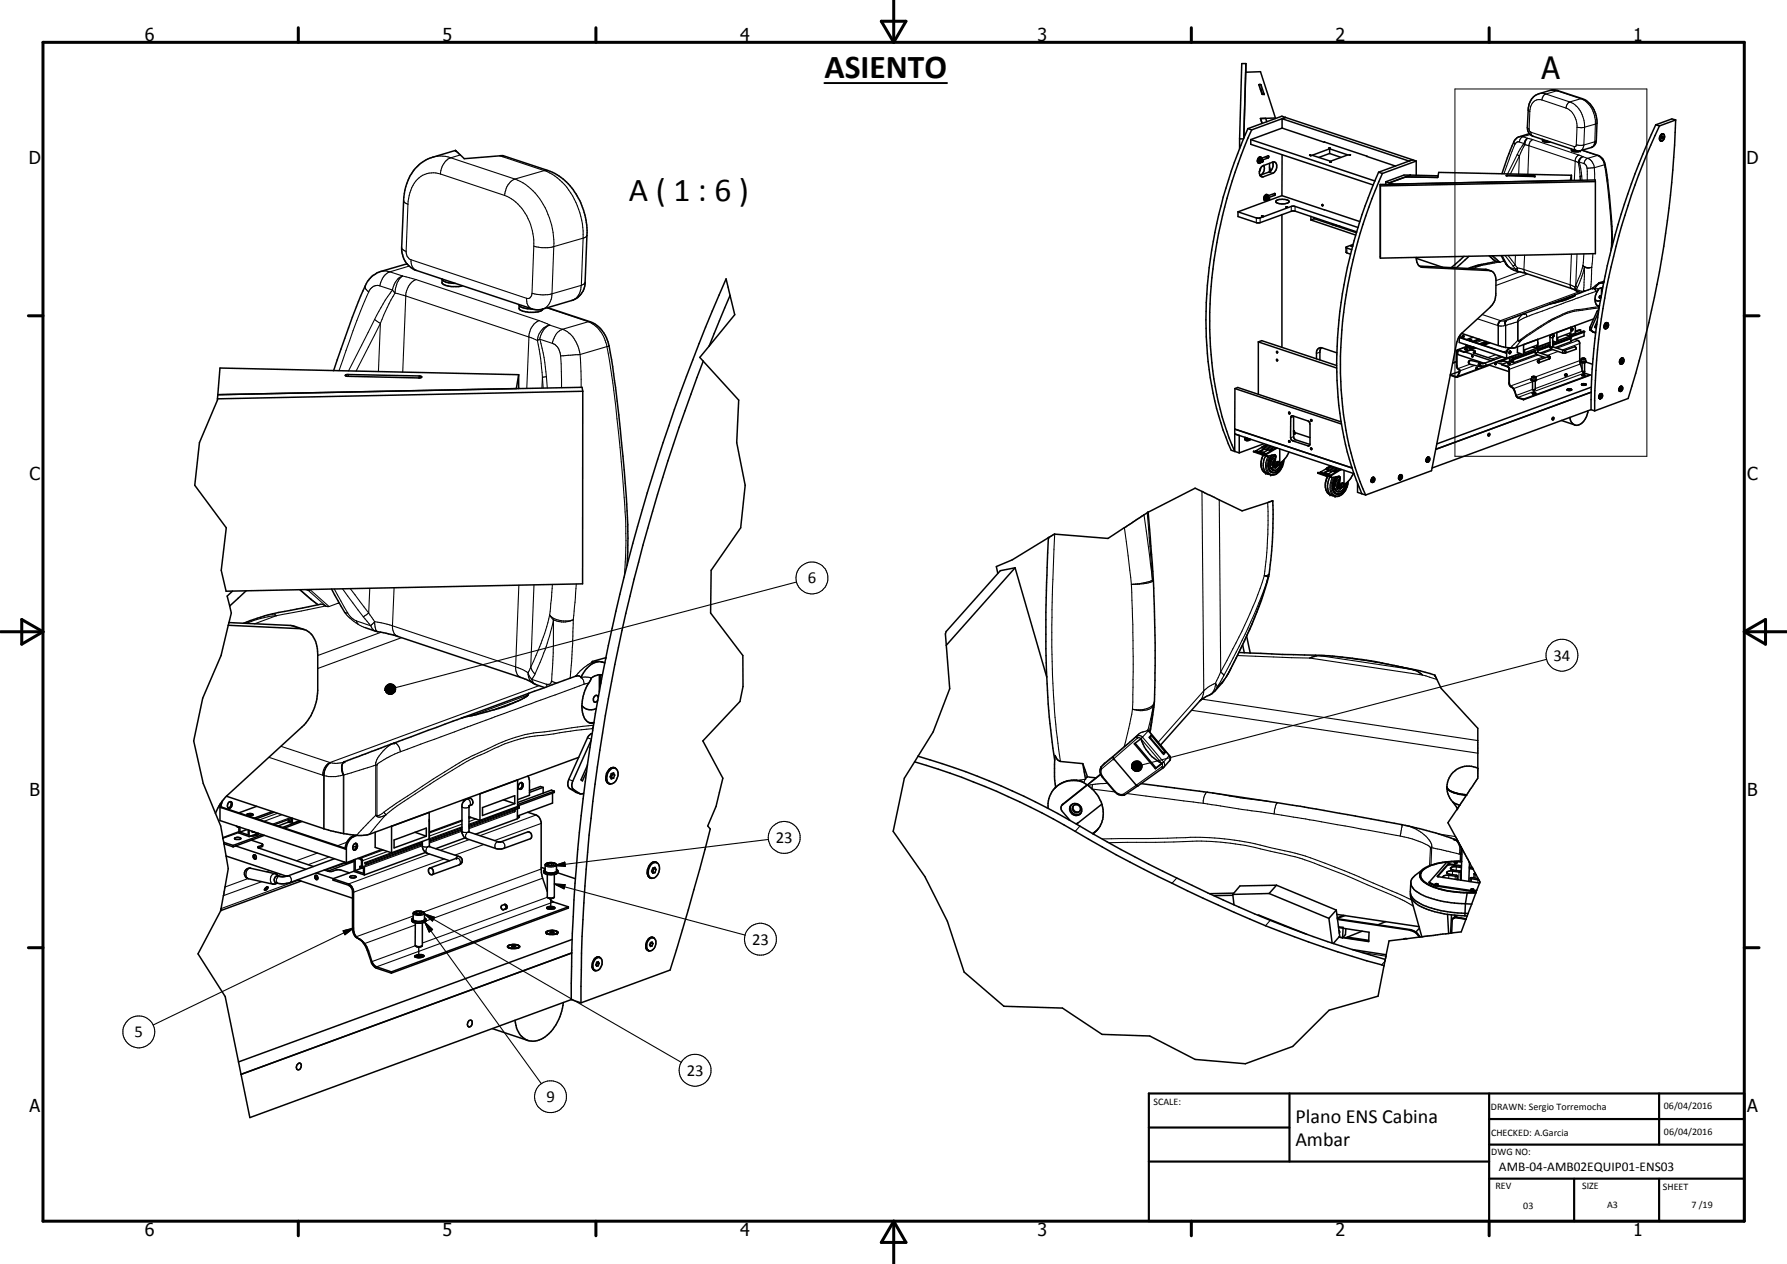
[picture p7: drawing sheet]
<svg xmlns="http://www.w3.org/2000/svg" width="420mm" height="297mm" viewBox="0 0 420 297" stroke-linecap="round" stroke-linejoin="round" font-family="sans-serif">
<defs><g id="words">
<g font-size="7.9">
<text x="193.9" y="18.4">ASIENTO</text>
<text x="147.8" y="47.3">A ( 1 : 6 )</text>
</g>
<text font-size="7.2" x="362.4" y="18.6">A</text>
<g font-size="4.7">
<text x="304.6" y="263.9">Plano ENS Cabina</text>
<text x="304.6" y="269.3">Ambar</text>
</g>
<g font-size="4.2">
<text x="34" y="9.6">6</text>
<text x="104" y="9.6">5</text>
<text x="174" y="9.6">4</text>
<text x="244" y="9.6">3</text>
<text x="314" y="9.6">2</text>
<text x="384" y="9.6">1</text>
<text x="6.8" y="38.7">D</text>
<text x="410.6" y="38.7">D</text>
<text x="7" y="112.9">C</text>
<text x="410.8" y="112.9">C</text>
<text x="7" y="187.1">B</text>
<text x="410.8" y="187.1">B</text>
<text x="7" y="261.4">A</text>
<text x="410.8" y="261.4">A</text>
<text x="34" y="290.4">6</text>
<text x="104" y="290.4">5</text>
<text x="174" y="290.4">4</text>
<text x="244" y="290.4">3</text>
<text x="314" y="290.4">2</text>
<text x="384" y="290.4">1</text>
</g>
<g font-size="3.9">
<text x="189.9" y="137.1">6</text>
<text x="365.2" y="155.2">34</text>
<text x="182.4" y="198.1">23</text>
<text x="176.9" y="222">23</text>
<text x="31.7" y="243.8">5</text>
<text x="161.5" y="252.8">23</text>
<text x="128.5" y="259">9</text>
</g>
<text font-size="3.1" x="352.4" y="275.1">AMB-04-AMB02EQUIP01-ENS03</text>
<g font-size="2.4">
<text x="271.2" y="259.7">SCALE:</text>
<text x="350.6" y="260.8">DRAWN: Sergio Torremocha</text>
<text x="391.2" y="260.6">06/04/2016</text>
<text x="350.6" y="267">CHECKED: A.Garcia</text>
<text x="391.2" y="266.7">06/04/2016</text>
<text x="350.6" y="271.4">DWG NO:</text>
<text x="351.6" y="279.3">REV</text>
<text x="372" y="279.4">SIZE</text>
<text x="391" y="279.6">SHEET</text>
<text x="358.1" y="284.1">03</text>
<text x="377.9" y="283.8">A3</text>
<text x="397.7" y="283.8">7 /19</text>
</g>
</g></defs>
<path d="M342.1 20.9h45.1v86.3h-45.1zM360.6 91.6v1M372.3 87.4v.9M129.5 211.2v2.5M98.5 222.5v2.6" fill="none" stroke="#000" stroke-width=".24"/>
<g fill="none" stroke="#000" stroke-width=".35">
<path d="M292.9 17l3.5-.2 3.5 10.9M292.9 14.9l-.5 17.5M292.9 14.9h-.9l-.5 17.7M292.9 14.9v2.1M296 19.9h.5l.7 2.2h-.5zM97.7 39.6l1.1-1.2 1.4-.9 6.9-2.2 2.1 2 9.1-.7 10.6 3.5a14.7 14.7 0 0 1 8.9 11.6l.2 3-.4 11.6a4.5 4.5 0 0 1-3.2 4.3l-7.2 2.1h-1.9l-27.4-9.2a5.3 5.3 0 0 1-3.5-5.2l.5-11.1a12.2 12.2 0 0 1 2.8-7.6zM291.5 32.6v2.3M291.5 32.6h.9M292.8 31.7l-.3-.1v.8M293.4 30.2a110.2 110.2 0 0 0-9.4 54.8 70.6 70.6 0 0 0 5.5 20.8l.8 .3M293.4 30.2l.9 .3M294.1 32.8v1.1l28.8 9.6"/>
<path d="M294.1 32.8l29.2 9.7M294.3 30.5a111.5 111.5 0 0 0-9.7 50.9 71.1 71.1 0 0 0 5.7 24.7M295.8 38.3l.2 .1M295.9 38.3l.1 .1M295.9 37.8l.4 .3M295.9 37.8h.2M296.1 37.8l.2 .3M296.1 37.3l-.2 .5M296.1 37.3l.2 .1M296.3 37.4l-.1 .5 .2 .2h.3M296.3 21h.1M296.3 36.9a.93 .93 0 0 0-.4 1.4"/>
<path d="M296.4 27.9l.3 1.1M296.4 27.9l1.2-.1 .2 .8M296.4 39.5l-.3 .8M296.4 21h.1M296.4 21l.5 1.2M296.4 38.1h-.1M296.5 38.1l-.5 .3M296.6 37.3l-.3 .1M296.6 37.3l.1 .1M296.6 37.3h-.5M296.7 37.2l1.4-.6 .2 .1-.1 .4-1.3 .5M296.7 38.1l-.3-.1 .2-.5 .4 .1-.2 .5"/>
<path d="M296.7 37.4l-.3 .3 .1 .4M296.7 38h.1M296.7 37.5l-.1-.5a.76 .76 0 0 0-.9 .3 .76 .76 0 0 0 .1 1M296.8 37.6l-.2 .2 .2 .3M296.8 37.6h.1M296.8 37.6l-.1 .4M296.8 37.6a.41 .41 0 0 0-.4-.1 .41 .41 0 0 0-.3 .3M296.9 37.6l.1 .1M296.9 38h.1M297.1 38.9a1.72 1.72 0 0 1-.9 2.3M298.5 38.4v2M298.5 39.2l.3 1"/>
<path d="M299.2 38.1a1.79 1.79 0 0 1-.8 2.3l-2.2 .8M299.9 27.7v.2M299.9 27.7l-3.5 .2M301.4 30.1v-2.2l29.9 9.9 .8-.3M301.4 36.4v9.6M301.4 30.1l10.1 3.3M301.4 30.1l-7.3 2.7M302.2 27.6l-.8-.3-8 2.9M302.2 27.6l-7.9 2.9M302.2 27.6l29.9 9.9M307.9 36.4l.3 .1zM308.5 36.5l4.1-1.5 4.3 1.4-4.1 1.5z"/>
<path d="M311.4 33.4l16.7 5.6M311.4 33.4h.1M312.5 34.8h.1M312.6 34.8h-.1M312.6 34.8h.1M312.6 35v1.1M312.6 36.1l2.7 .9M312.6 36.1l-2.5 .9M312.6 34.8h.1h-.2M312.7 38l.3 .1zM317.2 36.4h.3zM332.1 37.5l.9 .3"/>
<path d="M332.1 37.5l-8 3M333 37.8v3.4M333 37.8l-8 3M359.6 31.4l.8 .6 10.2 3.4h.9M359.6 31.4h.1M359.6 31.4l-2.6 .8-.7 .6-1.2 2.4-2 5.6M359.6 31.4l-.3-.5-.2-.9 .3-5.1a3.5 3.5 0 0 1 2.5-2.9l3.5-.9 6.7 2.1a6 6 0 0 1 3.4 5.7l-.2 4.2a1.89 1.89 0 0 1-1.2 1.6l-2.6 .7M363.8 33.1l-.9-.1-.2-.2a.73 .73 0 0 0 1 .6h.8M370.7 35.4l-.9-.1-.3-.2v.3l.6 .3h1l.4-.3M372 35.3l3.7 1.2a2.6 2.6 0 0 1 1.7 2.2 113.8 113.8 0 0 1 1.6 19.3M389.3 29.3l.9 .3M389.3 29.3a159.2 159.2 0 0 0-15.2 67"/>
<path d="M390.2 29.6a160.4 160.4 0 0 0-15.3 67M390.2 32.6l.1 .3M390.3 32.9v.2M390.3 33l.3 .1M390.6 33.1h.1M390.6 31.6l-.1 .1M390.6 32.5h.1M390.7 31.5l-.5 .6 .1 .8M390.7 31.5l-.1 .1M390.7 31.5h.4M390.7 32.5l.3 .1M390.7 31.5h.3"/>
<path d="M390.8 32l.1 .2M390.9 32.2l-.2 .3M390.9 32.2l.2 .1M391 31.5a.86 .86 0 0 1 .3 1 .86 .86 0 0 1-1 .6M391 31.5a.99 .99 0 0 0-.4 1.6M391.1 32.3l-.1-.3h-.3l-.1 .4 .1 .2h.3M391.1 32.3l-.1 .3M391.1 31.5l.1 .1M394 28.2l-.9-.3-3.8 1.4M394 28.2a244.4 244.4 0 0 1-11.2 65.4l-7.9 3M394 28.2l-3.8 1.4M291.1 49.8v1.1l4.4 1.5h.7l7.5-2.8h.6l14.7 4.9"/>
<path d="M291.1 49.8l4.3 1.4 .6 .1 8.2-2.9 15.1 5.1M296.1 40.3l.3-.8 .5-.5 2.5-.9a1.2 1.2 0 0 1 .5 2l-.5 .5-2.3 .9-.4 .1-.4-.4M296.1 40.3l.2 .9M296.6 50.8l.4-.1zM296.6 50.8h.1M297.5 46.6l.1 .1M297.6 46.7l.2 .3M297.6 46.1l-.1 .6 .3 .3M297.6 46.1l.2 .1M297.7 46.1h.1M297.8 46.2l-.2 .5M298 45.8a.83 .83 0 0 0-.7 1.3l.2 .1"/>
<path d="M298 46.3l-.2 .4 .2 .2-.2 .1M298 46.2h.2M298.1 46.1l.2 .2M298.1 46.1l-.3 .1M298.1 46.1h-.5M298.1 46.2l-.2 .1-.1 .4 .1 .2h.3M298.2 46l1.5-.5 .1 .1v.3l-1.4 .5M298.3 46.3l-.2-.5-.3-.1a.82 .82 0 0 0-.5 .7 .82 .82 0 0 0 .3 .8l.4-.3M298.3 46.3l.1 .1M298.4 46.4h-.3l-.2 .2 .3 .3M298.4 46.8l-.2 .1M298.4 46.5l-.2 .2 .2 .1"/>
<path d="M298.5 46.6h.1M298.5 46.6l-.1-.2-.3 .1 .1 .4M298.5 46.6l-.1 .2M300 47.2l1.2-.3a2.01 2.01 0 0 1 1.9 .5 2.59 2.59 0 0 1-3 .2zM301.4 50.4v31.2M301.4 46l10 3.3M301.4 46l-10.3 3.8M302.3 48.6h.4zM302.7 48.6v.1M308.2 51.7l10.6 3.5M308.2 50.8v.9M309 51.4l-.8 .3"/>
<path d="M309 51.1v.3M309 51.4l9.9 3.3M310.9 48l.2 .2-.2 .2zM311.4 49.3l8.3 2.8M313.2 52.8h.9M314.1 53.1h.9M316.5 58.2v1.1l1 .4M316.5 58.2l1.3 .5M317.7 57.7l.3 .1zM318.1 57.4l-1.6 .8M324.1 40.5l.9 .3M324.1 40.5a110.3 110.3 0 0 0-9.3 54.7 72.6 72.6 0 0 0 3.5 16.1"/>
<path d="M324.5 43.3l.1 17.4M324.5 43.3l.1 .4M324.6 43.7v17M325 40.8a111.2 111.2 0 0 0-9.7 50.9 69.8 69.8 0 0 0 5.8 24.6M325.8 42.7l.9 .3M325.8 42.7v.6M326.7 43v.3M326.7 43l.9 .3M330.5 41.6l7.5 .1M330.5 41.6l-3.8 1.4M331.6 41.1h-1.5l-4.3 1.6M331.6 41.1l-4.9 1.9"/>
<path d="M331.6 41.1l-1.1 .5M331.6 41.1l6.5 .2-.1 .4M354.1 41.2l6.8 .2zM369.5 41.2l-.1 1.2M369.5 41.2l-31.2-.7-.3 1.2M369.5 41.2l-.3 1.2M375.1 42.7v-.4l-50.6 1M375.1 42.7v16.9l-50.5 1.1M375.1 42.7l-50.5 1M95.7 62l-6.2 1.8a5.6 5.6 0 0 0-3.4 2.8l-.8 1.8a211.7 211.7 0 0 0-6.9 18.7M107 66.6a3.9 3.9 0 0 1-3-.9v-.1l-.1 .8a2.85 2.85 0 0 0 2.3 1h1.6l.9-.3M122.1 71.6v.2a4.8 4.8 0 0 0 3.1 .8"/>
<path d="M122.1 71.6a1.33 1.33 0 0 0 1.5 1.7 5.3 5.3 0 0 0 3.8-.4l.1-.3M128.8 72.3l10 3.3a7.6 7.6 0 0 1 4.4 5.7 345.7 345.7 0 0 1 4.4 45.2l-.2 6.4M171.7 69.4l-1-3.9a427.1 427.1 0 0 0-36.3 157.8l-.1 11.6M171.7 69.4l1.1 4.6-6.1 7.3M171.7 69.4l-5 11.9M333 60.5a2.13 2.13 0 0 0 1.5 2.3l15.7 .8a1.98 1.98 0 0 1 1.5 2.2v3.2a4.1 4.1 0 0 1-1.4 3.2l-6.6 6.1a4.8 4.8 0 0 0-1.2 2.3l-5.9 30-15.5 5.7M333 60.7l6.2 2.1M333.7 62.5l15.6 .8 1.3 .4M343.1 79v1.5l11.1 3.7M343.2 79.3l10.9 3.7 .3-.8 .6-.4M343.2 79.3l10.9 3.6M343.4 78.7l-.2 .6"/>
<path d="M343.7 78.4l8.5 2.8M344 78.8l.1 .1M344.1 78.9v.3l-.3 .2M344.1 78.9l-.3 .1v.4M344.1 78.9l.1 .2-.2 .3h-.2M344.2 60.2l-3 2.7M345.4 60.2l-3.1 2.8M345.5 80h.1M345.5 79.9v.1M345.5 79.9h.5l-.5 .1M346.4 79.2l-1.6 .6M347.7 79.7l-1.6 .6"/>
<path d="M347.9 79.8l-1.6 .5M350.2 60.2l.9 .8M351.1 61h.1M351.1 61l.6 .5M352 61.4l-4.3 .9-2.5 .8M353 60.1l1.1 2M354.1 75.3h.1M355.9 63.5l2.9 .8 10.8 3.6 2.2 .8M361.5 79.8l.1 3 2.6 .9 .3 .3-.2 .4-2.5 .9M364.4 71.5l-10.3 3.8M364.6 78.7v.1M366 78.1h.1"/>
<path d="M366 78.1v2.4M366.3 79.3l2.8-1v.7l-2.8 1.1zM368.1 78.7l1 .3M369.1 79.5v.2M369.3 76.9l-3.3 1.2M369.3 76.9v2.3M369.3 79.4v.9M369.3 79.2l-3.3 1.3M369.3 79.2l.2 .1M369.5 79.3l-4.4 1.7M369.5 79.3l-4.4 1.6M369.6 77.1l-.2 .4 .1 .2"/>
<path d="M369.6 77.1a.31 .31 0 0 1 .2 .4 .31 .31 0 0 1-.3 .2M369.7 77.1v.4l-.2 .2M370.2 79.8l1 .3 .2 .5v4.4l.6 1.7M370.2 76.6l.2 .5v1.2l-1.1 .4M370.3 69.3l-.4 .4-1.7 .7-3.8 1.1M370.3 69.3l-5.9 2.2M371.6 77.6l-.2-.1-1 .4M371.6 77.6v.5M371.6 77.6l-1.2 .4M372.4 78.1v.9l-3.1 1.1M372.6 77.9l-.3-.1-3 1.1M372.6 77.9v.1l-3.3 1.2"/>
<path d="M372.6 77.9l-3.3 1.2M374.5 67.7l-4.2 1.6M374.5 67.7h.1M374.5 78h.1M374.5 78l.4 .1M374.7 74.9l-18.6 6.8a8.7 8.7 0 0 1-3.8-.5M375 70.4l.6 .3 .7-.1M375.5 75.6l-.6 1.3 .2 .1 .3-.8M375.8 73.4l-1.7 3.9 .1 .4 .7 .4h.3M375.9 72.8l-.4 .4-1.7 3.8v.6l.7 .4M376 66.5l-.1 .1M376.1 71.8l-.5 .1"/>
<path d="M376.5 69.6l-.3-.1-.2 .3 .2 .3 .2-.3M376.5 69.1v-1.5a1.77 1.77 0 0 0-1.3 1.6 1.98 1.98 0 0 0 .7 2.7h.2M376.8 66.5h.1M376.8 67.6h-.1v.9M377 66.6a1.68 1.68 0 0 0-2.1 1.3M377.1 77l.3 .3M377.1 66.1l-1.1 .4M377.1 76.9l.4 .4M377.4 76.1a.47 .47 0 0 1 .7-.1 .47 .47 0 0 1 .1 .7 .5 .5 0 0 1-.7 .6 .5 .5 0 0 1-.2-.8zM377.5 76.7h.1M377.6 76.7l.2 .1M377.6 76.3l.1 .1"/>
<path d="M377.7 76.4l-.1 .3M377.7 76.4l.2 .1M377.9 75.9h-.4M377.9 76.5l-.1-.2-.2 .1v.4h.2M377.9 76.5l-.1 .3M378 75.9l-.4-.1-.3 .2-.2 1M51.2 92.8l-.1 .9M81.3 88.1l17.2 .2 .5 .1 .1 .2-.6 .2-16.9-.4-.4-.1zM122 88.1l-70.3-1.6-.5 6.3M122 88.1l-.1 3.2M122 88.1l-.6 3.2M137 91.9v45.3l-83.8 1.7-1.2-4.9 1.2-10-7.4-10 1.1-10 4.2-10.3"/>
<path d="M137 91.9l-.1-.9-85.7 1.8M137 91.9l-85.9 1.8M165.3 84.9l8.4 9.1-.5 10 2 10-1.1 10-6.9 10-.1 10.1 7.6 10v7.2l-.7 3.5-8.7 9.3 4.7 8.8-1.7 6.6-1.9 4.6 .6 .7-1.2 4.8-4 14.2-4.2 14.2-21 7.7M165.3 84.9a419.5 419.5 0 0 0-28.6 143l-.1 7.8M166.7 81.3l-2.2 2.7 .8 .9M290.4 91.3l.6-.2 24.3 8M290.4 91.3l25 8.4M290.4 91.3l-.1 9.5M295.9 80.3l.8-.2 17.6 5.8M295.9 80.3v12.4M295.9 80.3l18.4 6.2M300.2 82.6l.2 .1v.2l-.2-.1z"/>
<path d="M300.2 84.5l.2 .3h-.2zM303.1 96.9l.2 .2-.1 .2-.2-.3zM303.6 97.8l.3-.1 3.8 1.3 .2 .2 .1 5.2-.2 .3-.2 .1-3.7-1.2-.4-.4v-5.2zM304.2 97.8v5.1l.4 .4 3.4 1.1M308.2 98.6h.2v.4l-.2-.1zM310.6 81.7l-.6 .2-.4 .6-.1 1.8M310.6 81.7l3.8 1.2M310.7 81.7l-.4 .8v2.1M342.5 85l-.9 .3M342.7 82.2l-.2 .3v3.6a.96 .96 0 0 0 .7 .9l-.1 .6-.5 1M342.7 82.2l1.5 .5M342.8 82.3v1l6.2 2.1"/>
<path d="M343 86.8l.2 .3-.5 1.3-.4 .1-1.3-.4 1.6 .5M343.1 87.3l-2.1 .8M344.2 82.7v.1M344.2 82.8l-1.3-.5-.4 .2v3.6l.2 .4 .4 .3M344.4 82h.6M344.4 82.1h.6M344.4 82v.1M344.5 82.7l-.3 .1M344.5 82.7l6.2 2.1M344.6 80.9l.2 .2 .1 .4M344.8 81v.6l.9 .3M344.8 81.4l-2.1 .8"/>
<path d="M345 82v.1M345.5 81.3l-.6 .2M345.5 80h.4M345.6 81.3v.4l-.7-.2M345.7 81.3v.6M345.9 82.2l-1.4 .5M345.9 82.2l1 .3v.3l-.4 .1M345.9 81.4l.1 .1M346 81.5h.1M346 83.6h.2v.3zM346.1 81.5h.1M346.1 83.5l.2 .4"/>
<path d="M346.2 81.7l.3-.1zM346.2 81.7l-.5 .2M346.4 82.8l.1 .1M346.4 82.8h.1M346.5 81.6l-.7 .2M346.5 82.9l4.9 1.6M346.9 81.7l-2.7 1M346.9 82.6l-.5 .2M347 81.8l-1.1 .4M347 86.5l.3-.1-.1 .2zM347.2 86.4l-.2 .1M348.1 86h.1"/>
<path d="M348.3 85.4l-.3-.2-2.2-.5a.46 .46 0 0 0-.5 .3 .46 .46 0 0 0 .3 .6l2.2 .5 .3-.1M349.4 80.3v.3l-.2-.1M349.5 80.8l-.3-.2-1 .3M349.5 80.8l.6-.3-1.5 .6M349.5 80.8v-.5l-1.6 .6M349.9 85.7l4.9 1.6M350.3 85.8l-7.7 2.8M350.3 80.6l-1.5 .6M351.5 85.3l.2 .1v.3l-.3-.2zM351.6 85.3l.1 .3M351.6 85.1l1.5 .5M351.7 85.6h.1"/>
<path d="M352.2 81.2h.1M352.3 84.8l.3 .2M352.6 85a2.44 2.44 0 0 1 1.9 .1M353.1 85.6l1.4 .6 .2 .3 .1 3.7 .1 .4 .4 .3M353.1 85.6l1.3 .5 .4 .4 .1 3.5 .1 .6 .4 .3M353.2 83.9l-4.2 1.5h-.9l-.2 .2 .2 .4M354.1 84.1v.1M354.1 84.2h.2M354.1 84.2l-4.8 1.8h-1.2M354.3 84.2h.1M354.5 85.5l.6-.1zM354.8 82.8l.1 .3"/>
<path d="M354.9 83.9v.1M354.9 84l-.6 .2M354.9 84.1l-2.3 .9M354.9 85l-1.8 .6M354.9 84v1M354.9 85l.9 .3M355 84.9l.8-.3v.5zM355 83.9v1M355.1 82.5h.1M355.1 82.5l-.3 .3M355.1 82.5v.4l-.2 .2M355.1 82.7l-.3 .1"/>
<path d="M355.2 82.5v.3l-.2 .3h-.1M355.2 81.8l-.6 .3a2.35 2.35 0 0 0-.4 2.1M355.2 83.8l.3 .1v.7l-.1-.1M355.3 90.9l.7 .6 .8 1.8 1.4 .5M355.3 90.9h.1M355.4 84.5l.1 .2M355.4 83.7l.3 .3-.1 .7M355.4 90.9l.2 .2M355.5 84.7h.1M355.5 84.5h-.1M355.7 91.2l.9 2.1 1.6 .6M355.8 84.6l-.2 .1"/>
<path d="M355.8 84.6v.7M355.9 84.3h.1M355.9 84.2h.1M356 84.2v.1M356.8 81.5v1.3l1.4 .6M357.4 83.1l-3.2 1.1M358.2 81v2.4M358.2 93.8v.1M358.5 82.2l2.8-1v.6l-2.8 1.1zM360 89.2l.4 .2h.6M360.1 89.1l-.1 .1M360.2 88.6l.3-.2 .6 .2v.7h-.9z"/>
<path d="M360.3 81.5l1 .3M360.3 92.4h.7a.46 .46 0 0 1-.7 0zM360.3 92.5h.1M360.3 91.5l.2 .1M360.3 89.5v2M360.3 91.5l.1 .1M360.4 92.5h.6M360.5 92.5h.5M360.5 91.6h.3M360.5 88.6v.1M360.7 88.5l.2 .1-.1 .1-.4-.1h.1M360.7 88.5l-.2 .1"/>
<path d="M360.7 88.5v.2M360.9 91.5l-.1 .1M361 82.3v.6l.3 .4 2 .7M361 89.5l-.1 2.1M361 88.5h.1M361 82.5l-5 1.8M361 82.4l-5 1.8M361.1 89.1l.1 .3-.3 .1h-.8l-.1-.3M361.2 83.3l-5.4 2M361.3 89.3l-.3 .1M361.6 82.1l-3.4 1.3M361.6 84.7l-.1 .2 .3 .4"/>
<path d="M361.6 84.7l.3 .3-.1 .3M364 83.8l-2.4 .9M364.3 83.7h.1M364.4 80.4l-2.8 1.1M364.4 81.2l-2.8 1.1M364.4 81.2l-2.8 1M364.7 82l-2.5 1M365.1 98.1h.2l-.1 .6-.3-.2zM365.1 81.5l2.6 .9 2.5-.9 .4 .3-.1 .3-2.6 .9h-.5l-2.6-1-.4-.3v-2.7a.71 .71 0 0 1 .9-.4l.1 .4-.3 .2v2.3M365.1 80.1l.9 .4M365.2 80.2h-.1M367.1 98.8l3.2 1.1"/>
<path d="M367.9 88l.4-.1 .1 .2-.4 .2zM368.2 87.9l.1 .4M368.3 88.3h-.2M368.5 91.7h.7M368.5 91.6l.4 .1M368.5 91.6v.1M368.6 91.5h.8M368.6 91.5l-.1 .1M368.6 91.4l-.1 .3M368.8 91.4l-.2 .1M368.8 91.4h.3M369 91.5l-.2 .1 .3-.1"/>
<path d="M369 91.5v.1M369 91.5h.1M369.1 98.1l.3 1 .8 .8M369.1 91.5v.1M369.3 91.4l.2 .1v.2M369.3 80.1h.2l-.2 .2M369.3 80.3l-3.7 1.4M369.5 91.6l-.2 .1M369.5 91.7l-.4 .1M371.4 84.6l.4 .1M371.6 84.9l.4 .2M371.6 84.9l.2 .3 .7 .1"/>
<path d="M371.8 84.8l-.2 .1M371.9 84.2h.1M371.9 90.4h.9M371.9 88.1l.7 .1-.5 .1zM372 87.2l.3 .1M372 87.2l.2 .2M372 85.2v2M372 90.2l-.2 .1 .1 .2M372 88.2l.6 .1M372 85.1h.5M372 90.2l-.1 .2M372.1 88.2l-.2 .1"/>
<path d="M372.1 84.3v.1M372.2 90.3h.4zM372.2 87.4l.3 .3 1.3 .4M372.3 90.3v.1M372.4 84.2l.2 .1-.4 .2-.1-.2M372.4 84.2l-.3 .1M372.4 84.2v.3M372.5 90.2l.4 .1a.72 .72 0 0 1-1 .1M372.5 90.2h-.5M372.5 87.3h-.2M372.5 87.3l-.3 .1M372.6 85.2l-.1 2.1"/>
<path d="M372.6 85l.2-.7-.8-.1-.2 .2v.5l.2 .2M372.7 85.1h-.2M372.8 84.8l.1 .1M372.8 90.2v.2M372.9 90.4l-.1 .1M372.9 85.1l1.5 .5M372.9 84.9v.2M372.9 85l-.4 .1M372.9 85.1l-.4 .2M373.4 96.5a3.5 3.5 0 0 1-2.9 3.4h-.3M373.8 88.1l-15.6 5.8M373.8 88.1l-15.6 5.7"/>
<path d="M374.1 96.3l-37.4 13.7M374.1 96.3l.8 .3M374.1 92.2l-36.5 13.4M374.2 91l-36.3 13.3M375.9 93.3l.3 .4M376.2 93.7h.1M376.2 93.2h.1M376.3 93l-.1 .2 .1 .1h.2M376.3 93.2l.2 .1M376.3 93l.2 .1M376.3 93h.1M376.4 93l-.1 .2"/>
<path d="M376.4 93l.1 .1M376.5 92.5a.58 .58 0 0 1 .3 .7 .58 .58 0 0 1-.7 .4v-.8M376.5 92.5l-.3 .1-.3 .7M376.5 92.5l-.4 .3M376.5 92.5l-.3 .1M376.5 93.1v.2M380.7 91.8l.3 .2M380.7 91.8l.1 .1M380.8 91.9l.2 .1M380.8 91.9h.1M380.9 85.4l.3 .2M380.9 90.9l-.3 .4 .1 .5"/>
<path d="M380.9 90.8v.1M381 91.4l.2 .2M381 90.8l-.1 .1M381 90.8h.4M381 91.5l.2 .1M381 90.8h.3M381 85.5l.2 .1M381.1 91.2l-.1 .2M381.1 91.2l.2 .2M381.1 91.2v.1M381.1 91.3l-.1 .2M381.1 91.3l.2 .1"/>
<path d="M381.2 85h.1M381.3 91.4l-.1 .2M381.3 90.8l-.5 .4v.7M381.3 90.8a.67 .67 0 0 1 .2 .7 .67 .67 0 0 1-.5 .5M381.3 84.7l-.1 .3 .3 .1M381.3 85l.2 .1M381.3 84.7l.2-.1v.2M381.3 84.7l.1 .1M381.4 84.8l-.1 .2M381.4 84.8h.1M381.4 84.1l-.5 .4v.9M381.4 84.1l-.4 .2"/>
<path d="M381.4 84.1l.3 .1M381.4 84.1l.2 .1M381.5 84.8v.3M381.6 84.2a.83 .83 0 0 0-.6 1.3M381.6 84.2a.86 .86 0 0 1-.4 1.4M290.3 100.8v5.3M290.3 100.8l27.6 9.2M290.3 106.1l1.1 .3M291.4 106.4v-4.1l-1.1-.3 28 9.3M292.7 102.8v.5l.3 .2M292.8 102.8l.1 .7M292.8 103.2l.4 .3"/>
<path d="M292.8 103.1h.2M292.9 102.8l-.1 .2M292.9 103.5h.2M293 103.1l.2 .4M293.1 102.9l-.1 .2M293.1 102.9l.1 .5 .3 .1M293.3 103l.1 .5M293.4 103.5h-.2M293.5 103.3l.3 .1M293.6 103.1l.1 .3M293.7 103.1l.1 .3M293.8 103.4h.1"/>
<path d="M293.8 103.4l-.4 .1M293.9 103.3h.1M294 103.2l-.2 .2M294.8 106l-.1 .2 2 .6M294.8 106l.8 .2M294.8 106l1.9 .7M295.3 105.9l2.3 .8M295.3 105.9l.2 .2M295.3 105.9v.1M295.3 106l.2 .2M295.3 106l.2 .1M295.5 106.1l2 .7"/>
<path d="M295.5 106.1l.1 .1M295.6 106.2h.1M295.7 106.2h.1M296.2 106h.1M296.7 106.8l.9 .3M296.7 106.7l.9 .2M296.7 106.7v.1M296.7 105.1l-1.4 .8M296.9 104.9l-.1 .1M297 106.9a3.1 3.1 0 0 0 .6 4.3l.5 .2M297.2 105.6h.1M297.2 105.6l-.8 .5"/>
<path d="M297.2 104.3l-5.8 2.1M297.3 105.4l-1.1 .6M297.3 105.4l-.1 .2M297.3 105.4l-.6-.2v-.2l.5-.2 2 .6M297.5 106.8h.1M297.5 106.8l.3 .3M297.6 107.1a3.4 3.4 0 0 0 .2 4.1 2.36 2.36 0 0 0 3.6-1.3l.5-1.8M297.6 106.7v.1M297.6 106.7l-.1 .1M297.6 106.8l.4 .4 1.7-.4M297.7 107l-.1 .1M297.8 104.5l-.5 .3"/>
<path d="M297.8 107.1l.2 .1M297.8 107.1h.1M298.2 110l.2 .3M298.3 110.3l.2 .2M298.6 107.6l-.5 1.4 .1 1M298.6 110.7l.6 .4 1.1-.3M298.7 105.9l-.6-.2-.9 .6-.9-.3M299 107l-.7 1.6v1.4M299.1 107l-.4 .6M299.1 117.7l-7.1 2.4-11-5.4-11 5.7M299.1 117.7h.1M299.2 117.7l.1 2.1-.1 6.4a62.3 62.3 0 0 1-1.3 10.6 110.6 110.6 0 0 1-8.9 21.1l-.6 1.1"/>
<path d="M299.2 105.4v.1l-.5 .4M299.2 105.4l-.5 .5M299.2 109.6h.4M299.7 106.8l.1 .2M299.8 108.4l-.2 .4a.54 .54 0 0 0 .1 .7 .54 .54 0 0 0 .7 0M299.8 107l-.1 2.3 .3 .3 .4-.1M299.8 106.9l.2 .4-.2 1.8 .1 .5M299.8 107.8a1.17 1.17 0 0 0-.2 1.9l.3-.1-.4-.3v-.8l.3-.3M299.8 107a2.16 2.16 0 0 0-.5 3.5M299.9 105.3l-2.3 1.4M299.9 105.3h.1M299.9 109.5l.1 .1"/>
<path d="M300 109l.2 .1M300.1 105.2l-.2 .1M300.2 108.5l.2 .1M300.2 109.3h.2M300.2 109.1l.1 .1M300.3 109.2l.4 .1M300.3 105.3l-2.7 1.5M300.3 108.8l-.1 .3M300.3 109.2l.1 .1M300.4 108.6l-.1 .6M300.5 108.4l.2 .1M300.6 108.5l-.2 .1"/>
<path d="M300.6 108.5l-.3 .2M300.6 108.5l.2 .1M300.6 109.3h-.2M300.6 109.3l-.2 .2M300.7 108.5l.1 .1M300.7 108.5h-.1M300.7 109.1l-.1 .2M300.8 108.6v.4M300.8 108.6l-.1 .7M300.9 108.9l-.1 .2M300.9 105.5v3.4M301.6 108.4l-.2 .6a2.58 2.58 0 0 1-.9 1.6 1.37 1.37 0 0 1-2.1-.1"/>
<path d="M303.1 106.2a5.7 5.7 0 0 1-2.2 2.7M304.2 101.2v.1M304.2 101.3v.1h.1M304.2 101.3l.1 .2-.1 .1M304.2 101.3h.1M304.3 101.5l.1 .1M304.4 101.8l-.2 .1M304.4 101.6l3.6 1.2M304.4 101.6l-.2 .1M304.4 101.6v.4l-.2 .1M304.4 101.9l-.2 .1M308.2 105.3l.2 .1v.3l-.2-.2z"/>
<path d="M309.9 111l-.1 .2 2 .7M309.9 111l.9 .3M309.9 111l2 .7M310.5 111l2.2 .8M310.5 111l.1 .1M310.5 111v.1M310.5 111.1l.1 .2M310.5 111.1h.1M310.6 111.1l2.1 .7M310.6 111.1l.1 .2M311.8 111.9l.9 .2M311.9 111.7l.8 .2"/>
<path d="M311.9 111.7l-.1 .2M311.9 110.1l.4-.3 2 .6M311.9 110.1l-.1 .2 .6 .1M311.9 110.1l-1.4 .9M312.2 111.9a4.1 4.1 0 0 0-.3 3.5l.2 .4 1.1 .7M312.3 111.4h.1M312.4 110.4l-.1 .3-.8 .4M312.4 110.4l-1 .6 .9 .4M312.7 111.8l.6 .4 1.6-.2 .2 .4-.2 2 .1 .2 .5-.1M312.7 111.8l.1 .1M312.7 112.1a3.3 3.3 0 0 0 .4 4.3 2.6 2.6 0 0 0 3.6-1.8l.3-1.4M312.7 112.1h.1"/>
<path d="M312.7 111.8v-.1v.1M312.8 111.9l.2 .3M312.9 109.5l-.5 .3M313 112.1l.1 .1M313.3 115a1.18 1.18 0 0 0 1.6 1.1M313.3 113.7v1.3M313.4 115a1.28 1.28 0 0 0 1.5 1.1M313.4 113.7v1.3M313.8 110.9l-.5-.2-1 .7M314.1 112.1l-.4 .5-.4 1.1M314.2 112l-.4 .6-.4 1.1M314.3 110.4l.1 .2-.6 .3"/>
<path d="M314.3 110.4l-.5 .5M314.4 114.6l.3 .1M314.8 111.9l.1 .1M314.9 113.5l-.2 .8 .4 .3M314.9 113.2l-.3 .5v.5l.2 .4 .2 .1h-.3M314.9 112.9a1.13 1.13 0 0 0-.2 1.8M314.9 112.1a2.58 2.58 0 0 0-.9 3.1l.4 .3M314.9 112l-.1 2.4M315.1 114l.2 .1M315.2 110.3l-2.5 1.5M315.3 113.6l.2 .1M315.3 114.3l.2 .1"/>
<path d="M315.3 114.1l.2 .3M315.4 115.9l-.5 .2M315.5 110.4l-2.7 1.5M315.5 113.7l-.2 .4M315.6 113.5h.2M315.7 113.6a.37 .37 0 0 0-.3 .4 .37 .37 0 0 0 .4 .3l.1-.2M315.7 113.6l-.2 .1M315.7 113.6l.2 .1M315.8 114.3l-.3 .1M315.8 113.5l.1 .2M315.8 113.5l-.1 .1M315.9 114.1l-.3 .4a.5 .5 0 0 1-.8-.1"/>
<path d="M315.9 113.7v.4M316 113.9l-.1 .3M316 110.5v3.4M316.7 113.4a2.91 2.91 0 0 1-1.7 2.6l-.1 .1M318.2 111.3a5.2 5.2 0 0 1-2.2 2.6M318.3 111.3l1.9 4.7M319.2 113.6v2.1l1.9 .6M322.4 112.9v.3M322.4 112.9v.2M322.4 113.2l.3 .2M322.4 113.1v.1M322.6 113.4h.1"/>
<path d="M322.8 112.6l-.1 .2 .2 .1M322.8 112.8l.1 .1M322.8 112.6h.1l.1 .1M322.8 112.6l.2 .1M322.9 112.2l.3 .3a.74 .74 0 0 1-.5 .9M323 112.2l-.5 .2-.1 .5M323 112.2l.1 .1M323 112.7l-.1 .2M323 112.2a.72 .72 0 0 0-.4 1.1M328.8 112.4l.4 .4M329 112.6l.1 .1M329.2 112.3h.1"/>
<path d="M329.2 111.6a.72 .72 0 0 0-.2 1M329.2 111.6l-.2 .2M329.2 111.6l.1-.1a.58 .58 0 0 1 .4 .8 .58 .58 0 0 1-.7 .3M329.2 112.3h.2M329.3 112v.1M329.3 112.1l-.1 .2M329.3 112.1h.2M329.4 111.6l-.4 .4v.6M329.4 111.6h.2M329.4 111.5l.1 .1M329.5 112.1l-.3-.1v.4l.2-.1M329.5 112.1l-.1 .2"/>
<path d="M335.3 108.3l.1 .2M335.3 108l.1 .4M335.3 108.4l.1 .1M335.4 108.5l.2 .1M335.4 108.4l.2 .2M335.4 107.7l.5-.3-.5 .6zM335.5 108.6h.1M335.6 108.1l.3 .1M335.6 108.1h.1M335.7 108.1l.2 .1M335.7 107.9v.2M335.7 107.9l.2 .1"/>
<path d="M335.7 107.9h.1M335.9 107.4l.1 .1M335.9 108v-.2l-.2 .1-.1 .2M335.9 108v.2M336 107.5a.7 .7 0 0 1-.4 1.1M350 101.9h.1a.28 .28 0 0 1 .1 .3 .28 .28 0 0 1-.3 .2zM54.7 138.9l-1.3 1.2 .6 2.3M57.9 138.9l-3.9 3.5M70.5 138.6l2.6 2.2M78 138.4l3 5.4M238.7 133.4l-3.5 .7-12.7 14.3-.2 .6 1 12.8-3.9 10.2-3.6 5.7M238.7 133.4l-16.2 18.2"/>
<path d="M238.7 133.4l7.4 25.7M246.5 126.4l-8.5 5.2-3.7 1.5 .3 1.6M246.5 126.4h.1M246.5 126.4a307.9 307.9 0 0 0 .4 43.7l1.1 8.5M269.9 120.4h.1M269.9 120.4a272.7 272.7 0 0 1 1.5 21.5l.2 9.2-.2 13.8-1 7.2M270 120.4l-9.5 6.1-12.5-1-1.5 .9M53.7 146.9l-1.7 7.2-4.3 10-2.2 10 2.3 10 2.9 7M53.7 146.9l16.9 .8a4.7 4.7 0 0 1 4 4.7l.1 9.8a12.4 12.4 0 0 1-3.6 8.6l-17.7 16.1-1.6 1.9-1.1 2.3M53.8 146.3l-.1 .6M53.8 146.3l14.6 .7 3.2 1M54 142.4l.4 1.7-.6 2.2"/>
<path d="M73.1 140.8l.1 .1M73.1 140.8l1.6 1.3M75.4 142l-4.2 .9a64.1 64.1 0 0 0-12.4 2.9l-1.6 .7M85.8 147.5l2.5 .8 4.7 1.1 30 10 2.5 1.3 2.5 .9M135.5 158.9l-11.2 4M139.3 155.4l-.1 .3M139.3 155.4l-.2 .3M141.4 155.5l.4 .1M141.6 158.6l-.3-.1v2.2M142.2 155.8a3 3 0 0 0-3.7 .8l-.8 .7-1.1 1.9M142.4 154.6l-3.1 .8M291.3 153.3l20.6 .8"/>
<path d="M292.2 151.5l.4 1.9M293.1 149.5l.9 4M308 154.6a12.8 12.8 0 0 1 6.4-.3l8 1 5.8 1.2M328.2 156.5a40.7 40.7 0 0 1 9.2 2.3l1.5 3 8.6 9.4v11.7l-2.7 3.9M328.2 156.5a16.6 16.6 0 0 1 5.7 1.7l.5 .4M108.4 168.8l-27.5 10.2M124.2 163.3l-.1 .1M124.3 162.9l-.4 .7-.9 .5a30.3 30.3 0 0 1-7.8 2.9l-6.8 1.8M124.3 162.9l-15.9 5.9M136.1 178l-49.2 18a12.9 12.9 0 0 1-6.2-.1l-4.5-1.1-23-7.7M136.8 165.8a2.73 2.73 0 0 0 3.4 .7M138.1 179.8l-1.5 3.5 .3 .2 1-2.1"/>
<path d="M138.5 169.8h1.1M138.5 169.8l.4 .2 .7-.1M139 174l-4.3 9.5a1.59 1.59 0 0 0 .2 2.1l1.5 1M139.2 172.4l-.4 .1-.6 .6-4.5 10.1a1.69 1.69 0 0 0 .2 2.1l1.6 .9 .9 .4M140.7 164a.53 .53 0 0 0-.5-.6 .53 .53 0 0 0-.6 .5l-.1 .6a.51 .51 0 0 0 .6 .5 .51 .51 0 0 0 .4-.5M140.9 162.6v-4.1l-.4 .1a1.95 1.95 0 0 0-1.6 1.2 10.1 10.1 0 0 0-1.8 8.2l.4 .9 1 .9M215 179l-2.4 3.9-2.6 12.5 7.5 10.6 5.2 10.5 4 11.9 9.3 8.1 13.8 .4 9.3 6.2 11.2 .4 10.7 5.5 11.8 1 11.1-4.1 8.6-8.5 11.5-3.3 1.4-7.2M215 179a166.8 166.8 0 0 1 41 18.2 349.5 349.5 0 0 0 51.7 24.2 223.2 223.2 0 0 0 17.2 5.3l.5 .2M215.8 177.7l-.8 1.3M215.8 177.7a163.8 163.8 0 0 1 41.3 18.3 327.9 327.9 0 0 0 58.4 26.4l10.2 3.1M254.6 179.5l-5.3-.6a2.11 2.11 0 0 1-1.2-1.4l-.2 5 .3 2.5-.3 .4M254.6 179.5l1.1 3"/>
<path d="M254.6 179.5l.6 3.7M259.7 179.3l-.8 1M261.7 177.8l.1 .4 5.4 6.5h.3M266.7 174.8l1.6-1.2a9.8 9.8 0 0 0 4.9 5.9l-1.6 1.1zM266.9 174.7l4.9 5.8M269.9 171.6l5 5.9 .3 .8-.2 .5-1.5 1.6-6 4.3M270.5 173.4l2.9 3.4M270.5 173.4l-.1 .1M270.7 172.8l-.5 .5 3.4 4 .4-.5M270.7 172.8l3.3 4M270.7 172.8l-.2 .6M273.1 179.4l-1.3 1.1"/>
<path d="M273.4 176.8l-.1 .1M274 176.8h-.6M282.2 164.6l-9.3 10.5M282.2 164.6h.1M287.5 160.3l-.2 .2a9.2 9.2 0 0 1-3 2.9l-2.1 1.2M50.7 191.1l1.2 3 .5 2.7M51.8 188.8l-.1 4 29.7 9.9M52 189.8l.2-.1 29 9.6M52 189.8l29.2 9.7a3.2 3.2 0 0 1 2.4-3.2M52.4 188.1l-.4 1v.7M52.4 196.8l.2 1.2M52.6 198l.1 .3"/>
<path d="M52.6 198l2.2 .7M52.7 198.3l.5 2.9M52.7 198.3l2.1 .7M53.8 188.6a.49 .49 0 0 1 .6-.1 .49 .49 0 0 1 .2 .6 .61 .61 0 0 1-.3 .7 .61 .61 0 0 1-.8-.1v-.6zM54.2 188.4a1 1 0 0 1-.5 1.5M54.8 198.7v.3M55.2 196.9h.1a1.11 1.11 0 0 1 1.3 .2l-.3 .2h-.8l-.4-.2zM55.4 198.8l-.6 .2M55.4 198.8l16.5 5.5M55.6 194.1l.5 .3M56.1 194.3v.1M56.2 195.5l-3.8 1.3"/>
<path d="M56.2 194.4v1.3l2.4 .9M56.3 194.4h-.2M56.4 194.4v1.1M58.1 194.9l-1.7 .6M58.1 191.3a1.06 1.06 0 0 1 1.4 .2 1.24 1.24 0 0 1-1.4-.1zM58.2 191.6h1.1M58.4 195v1.2l-2-.7M58.6 195.1v1.5M59.1 197.4l2.6 1v.5l-1 .4M59.3 195.3v.2l.2 .1 .3-.1M60 196.1l-1.4 .5M60.4 189.5l-4.2 1.5"/>
<path d="M60.7 195.8h.1M60.7 195.8l-.7 .3M60.7 199.3l13 4.3M60.9 195.9l-.3 .3-1.7 .3M61.8 198.5l-1.1 .5v.3M61.8 196.1l-7 2.6M62.2 196.3l-6.8 2.5M64 190.7l-4.2 1.5M64.4 190.9l-4.1 1.5M68.5 192.3v.8l-.7-.2M68.7 192.3l-4.2 1.5M68.7 193.5l-.9-.3-2.4 .9"/>
<path d="M68.7 192.3v1.2M70.5 192.9l-1.8 .6M70.6 192.9l-4.1 1.5M71 193l-4.1 1.6M83.2 198.4a.54 .54 0 0 1 .8 0 .54 .54 0 0 1 0 .8 .52 .52 0 0 1-.4 .6 .52 .52 0 0 1-.6-.4zM83.6 198.2a1.05 1.05 0 0 1-.5 1.5M83.8 198.8l-.9 .3M84 196.3a3.3 3.3 0 0 0-2.6 3v3.4M88.2 195.5v3.6l3.9 1.3M89.7 199.6l-8.3 3.1M92 194.2h.1M92.1 194.2v6.2"/>
<path d="M92.7 197.4l7.5-2.8v1.9l-7.5 2.8zM97.6 195.6l2.6 .9M99.3 197.8a2.44 2.44 0 0 0 .7 2.4l.3 .3 5.4 1.8M99.3 198.2l-13.2 4.9M99.3 198l-13.2 4.8M100.9 190.9h.1M100.9 190.9l.1 8M100.9 192.6l.1 .2M100.9 190.9l-8.8 3.3M100.9 197.1l-8.8 3.3M101 199l7.2 2.4a.98 .98 0 0 1 .5 1 .98 .98 0 0 1-.8 .8l-6.3 2.3M101 198.9h.1"/>
<path d="M101 198.9v.1M108.6 192.7l-7.6 2.8M108.6 194.9l-7.6 2.8M108.6 194.5l-7.6 2.9M108.9 188.5l.5-.5 .9-.4a.89 .89 0 0 1 .8 .6 .89 .89 0 0 1-.2 .9l-.6 .4v6l7 2.4h.5l6.3-2.4a.92 .92 0 0 1 .9 .6 .92 .92 0 0 1-.3 1l-6.3 2.3-1.3 .1-7.5-2.4a1.59 1.59 0 0 1-1-1.5v-6.3zM109 187.9v.5M109.4 196.9l-6.9 2.5M110.3 191.9l2.5 .9M110.3 189.4h.1M110.6 192l-.3 .2M112.8 186.5v.1M112.8 186.6v6.2"/>
<path d="M113.4 189.8l7.6-2.8v1.8l-7.6 2.8zM118.4 188l2.6 .8M121.1 190.3l-.1 .5M121.6 183.3h.1M121.7 190v2.4l-9.9 3.6M121.7 183.3l-8.9 3.3M121.7 183.3v6.2M121.7 189.5l-8.9 3.3M121.7 189.5l.4 .1M122.1 189.6v.3l-11.8 4.3M122.1 189.6l-11.8 4.3M122.1 184.1l.6-.2a.87 .87 0 0 1 .2 1 .87 .87 0 0 1-.9 .5 .95 .95 0 0 1 .1-1.3z"/>
<path d="M122.6 183.9a.98 .98 0 0 1-.5 1.5M124.1 182.4l.4 1v3.5l-2.8 1M124.1 190.9l2.2 .7 .5 .6 .4 1 .1 11.9 1.4 4.4M127.7 185v1.4M127.7 185l-3.2 1.2M127.7 185l-.6-.2-2.6 1M129.9 186.4v2.3l-8.2 3.1 .4 .1-.4 .3M130.3 185.9v.3l-8.6 3.2M130.3 185.9l-8.6 3.2M130.3 185.9l-.6-.2-8 2.9M137.2 186.4l-.8 .2M142.4 182.9l.2 .6"/>
<path d="M142.5 183.5l.3 .4M142.6 183.5l.2 .4M142.8 183.9l.1 .2M142.9 184.1l.5 .1M142.9 184l.5 .2M143.3 180.8l-.7 1.1-.1 1.6M143.3 180.8l-.2 .2M143.3 181a1.06 1.06 0 0 1 1.2-.5 1.06 1.06 0 0 1 .8 1.1 2.15 2.15 0 0 1-1.8 2.6 1.37 1.37 0 0 1-.8-2zM143.6 184.2h-.2M143.7 180.5l-.4 .3M143.7 180.5h.9M143.7 180.5l.5-.2 .6 .3"/>
<path d="M143.7 182.7l-.2 .1M143.7 182.7l.6 .2M143.8 181.8l.2 .2M144 182l-.3 .7M144 182l.5 .2M144.5 182.2l-.2-.6-.6 .2-.2 .7 .2 .5 .6-.1M144.5 182.2l-.2 .7M251.7 189.4a1.55 1.55 0 0 0 .6 1.7 1.55 1.55 0 0 0 1.8 0M251.9 189.1a1.46 1.46 0 0 0 .3 2.3 1.46 1.46 0 0 0 2.1-.7 1.53 1.53 0 0 0-.7-1.6 1.53 1.53 0 0 0-1.8 .2M252.3 189.4a.98 .98 0 0 1 1.6 .1 .98 .98 0 0 1-.5 1.4 .98 .98 0 0 1-1.3-.9zM253.8 183.4l.7 .4M254.5 183.8l1.1 .6"/>
<path d="M254.5 183.8a5.9 5.9 0 0 0-8 6.2M255.6 184.4l-5.9 4.8M255.9 184.6a7.9 7.9 0 0 1 3 8.9l-.9 1.5M256.1 182.6l1.6 .2M257.8 195.3l-.8 .7M257.8 195.2l-.9 .7M258.1 194.9l-.3 .4M258.8 181.9l-9.2 7.3-.1 .5 .1 .7 1.9 2.3M258.9 180.3h.1M258.9 180.3l.1 .4M258.9 180.3a2.09 2.09 0 0 0 .3 2.4l2.8 3.3a2.31 2.31 0 0 0 2.3 .9M259.1 189l-6.1 4.6"/>
<path d="M264 186.7l.4 .2M267.5 184.7l-3.1 2.2M268.3 184.1l16.8 2.3 24.3 3.7 21.9 4 6.3 1.6 4.2 1.5M271.8 180.5l-.2 .1M340.2 184.9a2.18 2.18 0 0 0 2.1 1.5l2.5 .5M340.2 185a4 4 0 0 0 3 4.2M341.5 186.1l1.8 .5 1.5 .2M341.5 188.4l1.2 1.6M341.8 197.2h.1M342.7 190l-2.3 3.3 3.4 6.2M342.7 197.5h.1M343.2 189.2l-.5 .8"/>
<path d="M343.8 199.5l1.7 3.2M343.8 199.5l-.3 7.3 .1-2M343.8 199.5h.1M344.8 186.9l-1.6 2.3M344.8 186.8h.1M344.8 186.8v.1M347.5 180.6a4.9 4.9 0 0 0-7.2 4.6 6 6 0 0 0 4.5 1.6M51.9 214l-5.3 10.2 6.3 10 3.2 15.4M53.2 201.2l.5 2.9-1.8 9.9M53.2 201.2l14.2 4.7M59.6 201a.47 .47 0 0 1 .7 .3 .47 .47 0 0 1-.5 .5l-.3-.4zM59.8 200.9v.5l.4 .4"/>
<path d="M62.4 208.7l.5-.3a.52 .52 0 0 1-.1 .6 .52 .52 0 0 1-.6 .1zM62.8 208.4l-.2 .4-.4 .2M65.5 205.9l-.7-.5-5.8-1.4a1.26 1.26 0 0 0-1.5 1 1.26 1.26 0 0 0 .9 1.5l5.8 1.3 .9-.3M69.9 206.8l13 4.3M70.8 207.1l-18.9 6.9M74.1 205.8a.47 .47 0 0 1 .6 .3 .47 .47 0 0 1-.4 .6l-.3-.6zM74.3 205.7h.1M74.3 205.7v.5l.4 .4M74.4 205.1l4 1.4M76.2 204.5a3.3 3.3 0 0 0 3.1-.1l.9 .1 1.9 .6M78.3 206.5v.3l3.6 1.2 .4 .3 .5 .8 .1 9a2.42 2.42 0 0 0 1.6 2.6M78.3 206.5l3.8 1.3 .6 .5 .4 .8v9.4a3.6 3.6 0 0 0 2.1 2.6l1.1 1.4 1.1 3.5 .5 .7 .4 .4 3.7 1.3"/>
<path d="M78.6 201.8l-11.3 4.1M81 202.6l.1 .1M81.1 202.7l-13.2 4.8-1.8 .2a1.26 1.26 0 0 1-1.6-.7 .86 .86 0 0 1 .7-1.1l1.1 .1 1-.1M81.1 202.7l.4 .2M81.5 202.7v.2M82.2 206a1.05 1.05 0 0 1 1.5 .1 1.13 1.13 0 0 1-1.5-.1zM83.1 202.1h.2v2.7l2.4 .8M83.3 202.2l-1.8 .7M83.3 202.4l-6.2 2.3M83.3 204.7l-5 1.8M83.5 204.6l2-.7v1.3zM83.5 201.9v2.7"/>
<path d="M84.1 201.7l.8 .3 .1 .2v1.4h-.4M84.5 201.6l.5 .1 .2 .4v1.7l-.2 .2M84.6 203.6v.4h.4M85 203.5l-.4 .1M85.6 203.8l-.6 .2M85.7 203.8v1.8M85.8 203l.3 .1M85.8 202.7l.3 .1M86.1 202.8v.3M96.8 216.2a2.92 2.92 0 0 0 3.3 0M97.1 215.7l-.3 .2v.6l.4 .3 .8 .2h.9l1-.3 .2-.3v-.4l-.3-.3M97.2 214.5l.8-.4h1l.6 .3 .2 .3-.1 1.6-.8 .2h-.8l-.9-.2z"/>
<path d="M97.7 216.9l-.1 5.3 .6 .3 1.1-.2M97.9 214.3v.3M98.7 214.2l.5 .2-.2 .3-.7 .1-.6-.2 .2-.3M98.7 214.2l-.8 .1M98.7 214.2v.6M99.3 216.9v5.3l-.6 .3-1-.3M100.1 200.3l-14.4 5.3M100.8 204.2l.2-.2a.85 .85 0 0 1 .9 .6 .85 .85 0 0 1-.4 1 1 1 0 0 1-.7-1.4zM107.3 201.7l-6.3 2.3M117.9 212.8l.7-.3a.58 .58 0 0 1 .6 .4 .58 .58 0 0 1-.2 .7l-.9 .2-.3-.6zM118.5 212.6a.59 .59 0 0 1 .3 1l-.5 .2M127.2 203.8l1 .3"/>
<path d="M127.8 204.7a2.74 2.74 0 0 0 3.4 0M128.2 204.3l-.2 .1a.63 .63 0 0 0-.1 .7 .63 .63 0 0 0 .6 .4h.6a2.46 2.46 0 0 0 2-.4M128.2 203.1a2.03 2.03 0 0 1 2.6 .1v1.6a2.31 2.31 0 0 1-2.6-.1zM128.5 219.3l.1 .1M128.6 213.3l.5-.3h.7l.7 .3v.1l-1.4 .3-.5-.2zM128.7 205.5v5.4l.6 .2 1-.2v-5.4M128.7 210.9l.6 .3 1-.3M128.8 213.4l-.1 .1M128.9 202.9v.3M129.2 213.4h1M129.2 213.4h-.4M129.2 213.4h.6"/>
<path d="M129.2 211.2l.9 .8 3.5 1.1M129.6 218.9l-.3 .2 .6 .1 .3-.1-.1-.1M129.6 218.9v.3M129.6 218.9l.5 .1M129.7 202.9l.5 .2-.1 .2-1.3-.1 .1-.3M129.7 202.9h-.8M129.7 202.9v.4M129.9 218.7l-1.2 .2-.2 .4M130.1 218.7h.3M130.1 219v.2M130.2 213.4l.1 .1M130.6 218.7l.5 .4"/>
<path d="M130.6 218.7l.6 .4-.6 .4-1.3 .1-.8-.3M130.6 218.7h-1.3a.8 .8 0 0 0-1 .5l.2 .1M130.8 204.3l.4 .3-.1 .5M131.1 219.1l-.1 .3M131.1 219.1a2.03 2.03 0 0 1-2.6 0M131.1 205.1l4.2 1.4M133.6 213.1v.3l-41.6 15.3M133.6 213.1l-41.6 15.3M152.2 205.4l.4 .7 .8 .3M152.2 205.4l.2 .5 .5 .4M153.1 206.3a2.1 2.1 0 0 0 1.8-3.1 1.19 1.19 0 0 0-1.3-.5 1.19 1.19 0 0 0-.9 1.1 1.93 1.93 0 0 0 .4 2.6M153.5 204.9h-.2"/>
<path d="M153.5 204.9l.5 .2M153.6 204l.1 .1M153.7 202.6a2.6 2.6 0 0 0-1.5 2.8M153.7 204.1l-.2 .8M153.7 204.1l.6 .2M153.9 202.6l.4 .1M154.3 204.3l-.3-.5-.5 .2-.3 .7 .3 .5 .5-.1M154.3 204.3l-.3 .8M154.4 202.6a1.35 1.35 0 0 0-1.5 .5M154.4 202.6l.1 .2M289.8 210.4l-4.4 .1M289.8 210.2l.3 2.4"/>
<path d="M290.1 209.9l-5.7 .1M295.8 215.1l11.4 4.4M298.4 210l14.1 5.8M298.4 210l-8.6 .2M300.1 208l-8.6 .2-1.7 2M300.1 208l14.1 5.9M300.1 208l-1.7 2M312.5 215.8l.7 5.8M314.2 213.9l.8 6.1-1.5 1.7M314.2 213.9l-1.7 1.9M314.3 214.9l19.4 2.9M314.4 215.9l17.1 2.5 1.4 .6"/>
<path d="M314.5 216.1l16.9 2.5 .7 .2a2.88 2.88 0 0 1 1.6 1.4M314.7 217.8l1.1 .1-.1 2.5M314.7 218l7.2 1.1-.1 2.2-7-1.1 .9 .2M314.8 218.6l.2 .4-.1 .3M315.9 215.1l-1.5 .6M316.3 215.1l-1.9 .8M316.4 218.2l-.1 1.4-.6 .8M320.3 218.8l-3.8 1.5M325.8 216.6l-1.8 .7M331.6 210a3 3 0 0 0 2.1 2.9 20.1 20.1 0 0 0 6.6 2M331.7 210.7l2.6 9.4M331.7 207.4l-.1 2.2a3.7 3.7 0 0 0 2.6 2.9l.5 .3a28.9 28.9 0 0 0 9.8 1.8"/>
<path d="M332.9 219l1 1.2M333.7 218.1l-.8 .9M334 205.6v.9M334.1 205.1l-.3 .7M334.6 204.3l-1.9 1.4a2.08 2.08 0 0 0 .1 3.6 21 21 0 0 0 10 3l1.7 .1M336 207.3v.2l.3 .2 1.2 .5M336 207.3l1.5 .7M337.5 207.7l.6 .1-.3 .1zM337.5 208l8.5 1.3M337.5 208.2l8.5 1.3M337.5 208v.2M337.6 207.9h.4"/>
<path d="M338 206l9.9 1.5M338.1 207.8h.1M340.3 214.9l.3 4.5M340.3 214.9l4.1 .3M340.6 219.4l-6.3 .7M341.1 219.3l-.5 .1M341.2 202.5a12.7 12.7 0 0 0-6.6 1.9 1.64 1.64 0 0 0 .2 2.7 16.1 16.1 0 0 0 9.2 2.6h3M341.3 215l-.2 4.3M341.3 219.2l-.2 .1M341.7 215.8l.6-.2 2.4 .4M341.7 215.8l-.1 .1M341.9 215.7l-.5 .6-.1 2.9"/>
<path d="M342 202.6l.6 .1-.6 .1zM342 215.6h.3l2.4 .3M342.1 202.8h.2M342.3 215.1l-.6 .7M342.5 202.4h1.2M342.5 202.6l.1 .1M342.7 205.9l-2.1-.2a.94 .94 0 0 0-1.3 .5M342.7 205.9l-.1 .8M342.7 205.8v.1M342.7 205.8l-.1 .9M343.6 204.9l-2.1-.2a1.08 1.08 0 0 0-1.4 .4l2.6 .7M343.6 204.9l-.2 1.9"/>
<path d="M343.6 204.8v.1M343.6 203.9l-1.2-.2a1.24 1.24 0 0 0-1.4 .3l.7 .5 1.9 .3M343.6 203.5l-2.8-.5-.4 .1-2.5 2.8 .1 .1M343.6 203.6l-3.2-.4-2.4 2.8M343.7 202.6l-1.3-.2-2.2 .2-4.2 4.7M343.7 202.4a15.1 15.1 0 0 0-9.2 1.9 1.72 1.72 0 0 0 .3 3 13.2 13.2 0 0 0 6.4 2.2l3 .3h2.8M344.4 215.2l.6 .1M344.5 214.6l.7 .1M344.5 214.6l-.1 .6M344.5 212.4v2.2M344.5 212.4l1.5 .1M344.7 216l-1.1 3-2.3 .2"/>
<path d="M344.7 215.9v.1M345 215.3l-.3 .6M345.2 214.7l-.2 .6M345.5 204.1l.9 .2M345.5 203.7l.6 .1M345.5 203.9l.7 .1M345.5 202.7l.1 .2M345.5 202.7l-.2 4.4M345.5 202.9h.1M345.6 202.9l.5 .9M345.7 206.4l2 .4M345.7 206.4l.5-.2 1.3 .3"/>
<path d="M345.7 206.4l-.1 .8M346 209.1h.4M346 209.3v.2M346 212.5l-.8 2.2M346.1 203.8l.1 .2M346.2 204l.2 .3M346.4 204.3l.5 .9M346.5 209l-.5-.1-.1 .1 .1 .1M346.5 209h.1M346.5 209l-.1 .1M346.6 205.4l.4 .1M346.6 205.4l-.1 .9"/>
<path d="M346.9 205.2l-.3 .2M346.9 205.2l.1 .3M347 209.8l-1 2.7M347 209.8h.1M347 209.8h-2l-.5 2.6M347 209.7v.1M347 205.5l.5 1M347.1 209.4l-.1 .3M347.1 209.4l-1.1 .1M347.2 209.2l-1.2 .1M347.5 206.5l.2 .3M347.7 206.8l.3 .5-.1 .1"/>
<path d="M347.9 207.4v.1M347.9 207.4l-.1 .1M347.9 207.5l-.8 1.9M84.4 220.6a5.1 5.1 0 0 1 1.9 2.8l1.1 3 .7 .9 3.9 1.4M92 228.4v.3M97.8 224.8l-.1 .1M97.8 224.8l.8-.1 .7 .2M97.8 224.8l-.2 .1M99.6 224.8a2.23 2.23 0 0 1-2 .1M99.6 224.8l.1-.2-.4-.2-.9-.1-.8 .3-.1 .1 .1 .2M99.6 224.8l-1-.2-.8 .2M110.2 239.9l.4-.2a.9 .9 0 0 1-.1 1.6h-.2a.82 .82 0 0 1-.1-1.4z"/>
<path d="M119.5 222.2v.5M120 222l-.4 .2M120 222l-.5 .2-.2 .3 1 .4h1.1a.48 .48 0 0 0 .6-.5M120.6 222h-.6M120.6 222h-.3M120.6 222h.8M120.6 222.2l-.3 .2 .6 .1 .3-.1-.1-.1M120.6 222.2v.3M120.6 222.2l.5 .1M120.9 222h.5M121.1 222.3v.2M121.4 222l.7 .3 .1 .2-.2 .2"/>
<path d="M121.6 222l.4 .4M122 222.4a2.07 2.07 0 0 1-2.5 .1M132.4 235.6a10.6 10.6 0 0 1-5.6 8.8 4 4 0 0 1-5.4-2.8l-.3-1.8M134.3 234.9l-75.6 27.7-2-10.1M134.3 234.9l2.3 .8M134.4 223.9l-77.7 28.6M134.5 220.8l-78.4 28.8M139.2 227.2l.3 .6M140.1 225.3l.6-.3a1.12 1.12 0 0 1 .9 1.7 1.45 1.45 0 0 1-2 1.3l-.1-.2 .5 .3a1.76 1.76 0 0 1 .1-2.8zM140.2 226.8h.1M140.2 226.8l.5 .1M140.4 226.1l.1 .1"/>
<path d="M140.5 226.2l-.3 .6M140.5 226.2l.4 .2M140.9 226.4l-.2-.4-.4 .1-.2 .6 .2 .4 .4-.2M140.9 226.4l-.2 .5M141 225h-.7l-.6 .4M141.2 225.1a1.05 1.05 0 0 0-1.7 .6l-.3 .9 .1 .9 .2 .3M151.8 222.5l.3 .7 .3 .2h.4M152.7 220.6a.83 .83 0 0 1 .9-.2 .83 .83 0 0 1 .6 .7 1.88 1.88 0 0 1-1.6 2.3 1.81 1.81 0 0 1 .1-2.8zM152.8 222.2h.1M152.9 222.2l.4 .1M153 221.5l.1 .1M153.1 221.6l-.2 .6"/>
<path d="M153.1 221.6l.4 .1M153.5 221.7l-.2-.3-.4 .1-.2 .5 .2 .4 .4-.1M153.5 221.7l-.2 .6M153.6 220.4l-.7-.1-.5 .4M153.8 220.5a1.2 1.2 0 0 0-1.8 .9 1.37 1.37 0 0 0 .6 2M315.8 220.3l6 .8M316.8 220.2l5 .8M317.9 223.1l8 1.3M325.7 225.5l-.3 1.4M325.9 224.4l-.2 1.1M330.1 220.7l-3.5 .4-.7 3.3M330.8 220.6l-.7 .1"/>
<path d="M333.7 220.2h.2M333.7 220.2l-2.9 .4M334.3 220.1l-.4 .1M56.1 249.6l.6 2.9M69.9 250.2l.5-.4a.83 .83 0 0 1 .4 1 .83 .83 0 0 1-.9 .5l-.2-.5zM115.8 241.7l8.4 2.8"/>
<circle cx="303.1" cy="103.7" r=".18"/>
</g>
<g fill="none" stroke="#000" stroke-width=".25">
<path d="M296.5 19.9v1.1M101.7 37l1.8-.3 1.9 .2 15.7 5.2M108.2 36.4l-2.2 .7a4.2 4.2 0 0 0-2.4 3.8M117.5 36.6l10.5 3.5M296.7 37.5l-.3 .2 .1 .3M297.2 22.1h.1M297.5 36.9l.6 .2M355.9 33.4l.3 .5M356.2 33.9l-2.6 7M356.7 36.3l.5 .4M356.7 36.3l-2.3 4.6M357.2 33.4h-.6l-.4 .5"/>
<path d="M357.2 33.4l1.1 .3M357.2 36.7l-2.1 4.2M357.2 36.7l-.1 4.2M357.3 32.1h.8M358.1 32.1l1.1 .4M358.1 32.1l-.5 .4-.4 .9M358.3 33.7l.3 .3M358.3 33.7l-1.6 2.6M358.6 34l.9 .2M358.6 34l-1.4 2.7M359.1 32.6l-.5 .5-.3 .6M359.1 32.6l-.4 .5-.1 .9"/>
<path d="M359.1 30l.4 .3M359.2 32.5l1.2 .3M359.2 32.5l-.1 .1M359.3 25.9l.4 .3M359.5 34.2l10.9 3.7M359.5 34.2l-.3 6.8M359.5 30.3l.1 .5 .3 .3M359.6 31.4h.1M359.7 26.2l-.2 4.1M359.8 31.6l-1.7 .5M359.9 31.1l.1 .4 .4 .5M359.9 31.1l10.3 3.4"/>
<path d="M360.4 32.8l10.9 3.6M360.4 32.8a1.44 1.44 0 0 0-.9 1.4M361.9 22l.9-.1 .7 .2M362.5 23.5l5.7 1.9M362.5 23.5a2.21 2.21 0 0 0-2.8 2.2v.5M363.5 22.1l5.6 1.9M363.5 22.1l-.5 .3-.5 1.1M364.4 21.3l.7-.1 .9 .1M366 21.3h.4M366 21.3l5.7 1.9M366 21.3l-2.5 .8M368.2 25.4a4.6 4.6 0 0 1 2.6 4.5"/>
<path d="M369.1 24a1.76 1.76 0 0 0-.9 1.4M369.1 24a6 6 0 0 1 3.5 5.9M370.2 34.5a.81 .81 0 0 0 .4 .9M370.4 37.9l.7 .3M370.4 37.9l-.2 4.5M370.6 34l1.8 .1M370.6 34l-.1 .4-.3 .1M370.8 29.9l.9 .1 .9-.1M370.8 29.9l-.2 4.1M371.1 38.2l.4 3.2M371.3 36.4l.9 .4M371.3 36.4a1.44 1.44 0 0 0-.9 1.5"/>
<path d="M371.3 38.1l1.1 .3M371.3 38.1l-.2 .1M371.3 38.1l.6 3.3M371.7 23.2h.4M371.7 23.2a6 6 0 0 1 3.4 6M371.7 23.2l-2.6 .8M371.8 37l-.5 1.1M371.9 35.3l3.8 1.3M372.2 36.8l1.1 .4M372.2 36.8l-.8 .5-.3 .9M372.2 36.8l-.2 .1M372.4 34.1l-.3 1-.6 .3"/>
<path d="M372.4 38.4a1.35 1.35 0 0 1 .8 1.1M372.6 29.9l-.2 4.2M373.2 39.5v2.8M373.3 37.2l.5 .3a2.59 2.59 0 0 1 1.1 1.9M373.3 37.2l-.7 .6-.2 .6M374.9 39.4v2.9M374.9 39.4l-1.7 .1M375 33.3l-.4 1-.5 .4M375 33.3l-2.6 .8M375.1 29.2l-.1 4.1M375.1 29.2l-2.5 .7M375.3 33.1l-.3 .2"/>
<path d="M375.5 28.9l-.4 .3M375.7 36.6a2.91 2.91 0 0 1 1.5 2.1M375.7 36.5l-2.4 .7M377.2 38.7a106.3 106.3 0 0 1 1.7 19l-.2 1.2M377.2 38.7l-2.3 .7M377.3 38.7h-.1M377.4 38.7h.1M94.4 58.3l.2 .3 .9 .5M94.9 47.2l.2 .3 .8 .5M95.5 59.1a1.9 1.9 0 0 0 1.1 1.9M95.9 48l-.4 11.1M103.6 40.9l15 5"/>
<path d="M103.6 40.9a5.4 5.4 0 0 0-6.8 3.2l-.6 1.8-.3 2.1M118.6 45.9a12 12 0 0 1 6.9 11.9M121.1 42.1a14.3 14.3 0 0 1 8.3 10l.6 2.5 .2 3.4M121.1 42.1a4.2 4.2 0 0 0-2.5 3.8M125.5 57.8l2 .4h1.3l1.4-.2M125.5 57.8l-.4 11.1M128 40.1h.9M128 40.1a14.3 14.3 0 0 1 8.3 9.9l.3 .8a15.6 15.6 0 0 1 .5 5.2M128 40.1l-6.9 2M130.2 58l-.4 11M137.1 56l-.4 11.1M137.1 56l-6.9 2"/>
<path d="M138 55.3l-.2 .4-.7 .3M295.4 51.2v1.1M296.3 41.3l.8 .2M296.3 51.2v1.1M298.2 46.4l-.2 .1v.3M298.4 40.4l.8 .3M299 45.7l.7 .2M303.6 48.5v1.2M304.5 48.5v1.1M316.7 58.3v1.1M354.4 41.1v.2M358.5 60l-.2 3.3"/>
<path d="M360.7 41.3v.2M369.5 59.7l-.3 7.2M370.8 59.7l-.3 7.3M371.5 41.4l.1 1M371.5 41.4v1M371.9 41.4h-.4M371.9 41.4l.1 1M372.4 59.7l-.2 2.7M374.5 59.6l-.2 3.2M85.9 67.2l.1 .7 .7 .7M86.7 68.6a192.7 192.7 0 0 0-7 18.5M88.1 75.1l1.3 .9"/>
<path d="M89.3 67.2l-.2-.1a2.18 2.18 0 0 0-2.4 1.5M89.3 67.2l3 1M89.4 76l-5.7 11.2M89.4 76l-.4 11.3M89.5 63.8l1.4-.1 .8 .2M91.7 63.9l2.9 1M91.7 63.9a4 4 0 0 0-2.4 3.3M92.3 68.2l.6 .7M92.3 68.2l-1.7 2.3-2.1 3.6-6.6 13.1M92.9 68.9l2.5 .7M92.9 68.9l-1.4 2.5-2.1 4.6M94.6 64.9l3.2 .8"/>
<path d="M94.6 64.9a4.9 4.9 0 0 0-1.7 4M94.6 64.9a4.3 4.3 0 0 0-2.3 3.3M95.4 69.6l29 9.6M95.4 69.6l-.7 17.9M95.6 62h.1M96.2 62.5l-4.5 1.4M96.6 61a2.4 2.4 0 0 0 1.3 2.5M96.6 61l27.2 9.1M97.8 65.7l29 9.7M97.8 65.7a4.2 4.2 0 0 0-2.4 3.9M123.8 70.1a2.14 2.14 0 0 0 1.2 2.5M124.4 79.2l2 .8"/>
<path d="M124.4 79.2l-.5 12.1M125.1 68.9l1.1 .3a8.7 8.7 0 0 0 3.6-.2M125.1 68.9a1.03 1.03 0 0 1-1.3 1.2M126.8 75.4l2.5 1M126.8 75.4a4.2 4.2 0 0 0-2.4 3.8M126.9 79.7l3 1M126.9 79.7l-.5 .3M126.9 79.7a40.9 40.9 0 0 1 1.6 8.8M128.6 72.3l9.7 3.3M128.9 76.5a3.9 3.9 0 0 0-2.5 3.5M129 76.5a4.3 4.3 0 0 0-2.1 3.2M129.3 76.4l2.9 1"/>
<path d="M129.3 76.4l-.3 .1M129.8 69a3.6 3.6 0 0 1-2.2 3.6M132.2 77.4a6.8 6.8 0 0 1 4.2 5.9M132.2 77.4a4 4 0 0 0-2.3 3.3M136.7 67.1a3.6 3.6 0 0 1-2.3 3.5M136.7 67.1l-6.9 1.9M137.6 66.3l-.1 .3-.8 .5M138.3 75.6h.5M138.3 75.6a7.6 7.6 0 0 1 4.4 5.8M138.3 75.6l-6.1 1.8M333.8 62.6l.7 .2M343.1 79.3h.1"/>
<path d="M347.4 74.9l4.8 1.6M347.7 62.3l.4 .1M348.1 62.4l-2 .8M348.1 62.4l-2.7 .7M348.2 79.8l-1.6 .6M348.5 73.9l4.3 1.5M348.6 80l-1.6 .6M349.3 63.3l.9 .3M350.2 60.2l1.5 1.3M350.7 60.1l.2 .1M350.8 60.1l.1 .1M350.9 60.2l1.6 1.4"/>
<path d="M351.1 60.1h.1M351.1 60.1l-.2 .1M351.1 60.1l1.6 1.5M352 61.4l.4 .2M352.2 76.3v4.9M352.4 61.6l-4.3 .8M352.4 61.6h.1M352.5 61.6h.2M352.8 75.4h.1M352.8 75.4l-.4 .3-.2 .8M352.9 75.4l-.4 .3-.2 .6M352.9 75.4l-.4 .3-.3 .6"/>
<path d="M352.9 75.4l1.2-.1-.2 .2M353.2 60.1l1.2 2.1M353.5 61.3h.1M353.5 61.3l-.8 .3M353.6 61.3h-.1M353.9 75.6v.4M353.9 76.2l.1 .3M353.9 75.5v.7M353.9 60.1l1.9 2.4M354 76.5h.1M354 76.5l-.9 .1-.9-.1M354 76.5v5.2"/>
<path d="M354.1 62.1l.3 .1M354.1 62.1l1.2 1.1M354.1 62.1h.1M354.4 62.2l.7 .7M354.6 60.1l1.6 2.1M355.1 62.9l1.3 .4M355.1 62.9l.2 .3M355.3 63.2l.6 .3M355.8 62.5l.6 .8M356.2 62.2l-.4 .3M356.2 62.2l.6 .7M356.3 60l-.1 2.2"/>
<path d="M356.4 63.3l.4 .5M356.8 62.9v.7l.2 .2M356.8 62.9l1.5 .4M356.8 62.9l-.4 .4M356.9 75.6l-2.9 .9M356.9 75.6v4.5l.7-.3M357.3 63.9l-5.6 2.1M357.6 79.8l.1 .1M357.7 79.9v.1M357.7 80l-.4 .2-.5-.2M357.7 80l-1.4 1.7M358.3 63.3l.1 .6 .4 .4"/>
<path d="M358.3 63.3l10.9 3.6M359 74.4a.65 .65 0 0 0-.4-.7 .65 .65 0 0 0-.8 .3l-1 1.4v4.6M359 74.4l-1.6 .8-.5 .4M359.1 64.4l-7.4 2.7M364.4 79.2l.2 .2 .5-.2M364.9 78.6l.2 .1v.5M367.6 70.6h.1M367.6 70.6l-.7 .2M369.1 79.6l-4 1.5M369.1 79.7l-4 1.5M369.2 66.9l.1 .7 .3 .3M369.2 66.9l1.1 .5"/>
<path d="M369.6 69.8l-2 .8M370.3 69.4l-5 1.8M370.3 67.4l.3 .6M370.3 67.4l.1 .7 .3 .3M370.5 67l.4 .6M370.5 67l-.2 .4M370.6 68l1.3 .5M370.6 68l.4 .5M371.3 68.6l-18.5 6.8M371.9 68.5l.1 .2M372.2 62.4a1.95 1.95 0 0 0 1.8 .5M372.2 62.4l.3 .4"/>
<path d="M372.2 62.4l-.8 2.5-.9 2.1M372.3 68.2l.5 .2M372.3 68.2l-.2 .3h-.2M372.5 62.8l-.2 5.4M372.5 62.8a18.5 18.5 0 0 1-1.9 5.2M372.5 62.8l.7 .2 .8-.1M373.8 76.9l.4 .1M374 77.6l.3 .2M374.3 62.8l-.3 5.1M374.3 62.8l-.3 .1M374.5 67.7l.6 .3 .1 .5M374.5 78l.3 .1"/>
<path d="M374.6 67.7l.3 .2M374.9 67.9h.1M374.9 67.9h.9M375.2 68.5l-16.2 5.9M375.5 73.2l.3 .1M375.6 68.4l-.4 .1M375.9 72.4l-.9 .1a25.1 25.1 0 0 0-7.1 1.3l-3 1.5-7.2 4.7M375.9 72.4l.1 .1M376 72.3l-.1 .1M376 72.1h.1M376 72.1l-.1 .3M376 72.1l-3.8 .5a20.1 20.1 0 0 0-9.3 3.6l-5.3 3.6"/>
<path d="M376.8 66.5l-1.1 .2-1.2 1.1M377.1 66.1h.1M81.9 88v.4M98.5 88.3v.5M126.4 80l.7 4.3 .4 4.4M127.5 88.7l.2 2.5M127.5 88.7l-.1 2.5M128.5 88.5l-1 .2M128.5 88.5l.2 2.7M129.9 80.7l.6 .2a3.9 3.9 0 0 1 1.3 2.8M131.8 83.7l.2 7.4M136.4 83.3l.2 7.7"/>
<path d="M136.4 83.3l-4.6 .4M142.7 81.4a349.2 349.2 0 0 1 4.5 45.6l-.4 8.4M142.7 81.4l-6.3 1.9M143.2 81.3h.1M143.2 81.3l-.5 .1M304.2 97.9l-.7 .3M310.3 82.8l-.8 .3M342.5 85.9h.1M342.5 84.9l-.9 .4M342.7 88.4l-.4 .1M342.8 82.6l-.3 .1M343.1 87.6h.1"/>
<path d="M344.8 81.5l-1.9 .7M345.8 84.7l-.2 .1-.2 .3 .2 .5-2.8 1M346.5 82.8v.1M346.8 85.9l-3.6 1.3M346.8 82.7v.1M347.5 84.9l-.3 .1M348 85.2a.52 .52 0 0 0-.4 .4 .52 .52 0 0 0 .2 .5M348.3 85.4l-.2 .4 .1 .2M348.5 85.3h-.2M349.1 85.3l.2 .2v.5M349.3 80.2l-1.5 .6M349.4 80.4l-.2 .2"/>
<path d="M350 85.7l-7.2 2.7M351.7 83.4l-1.9 .6M352.7 83.7l-1.9 .7M354.1 83h.1M354.1 84.2l-1.7 .7M354.3 82.4l-.8 .3M354.8 81.9h.1M354.8 90h.1M355.5 84.5v.1M356.1 91.9l.1 .1M356.8 80h.1M356.8 80l-1.6 1.8"/>
<path d="M357.5 83.1l-2 .7M357.9 83.2l-2.2 .8M358.2 83.3l-2.3 1M360.1 88.9l-5 1.8M360.1 88.7l.4 .2 .6-.2M360.2 88.6l.5-.1 .4 .1-.6 .2zM360.3 89.7l-4.4 1.6M360.3 91.5l-3.8 1.4M360.4 92.4v.1M360.5 92.3v.2M361 82.6l-5.3 1.9M361.6 80.6h.1"/>
<path d="M361.6 82.7l-.3 .3 .1 .4M361.6 82.8l-.6-.1-5.2 1.9M361.6 83.4l-7.2 2.7M362.9 83.9l-8 2.9M364 83.8l.3 .3-.1 .3M364.2 83.7l-.3 .1M364.4 81.4h.1M364.4 80.5l-2.8 1.1M364.4 80.8l-2.8 1M364.4 81.3l-2.8 1.1M364.4 81.4h.6M364.4 81.4l-2.8 1.1"/>
<path d="M364.4 81l-2.8 1.1M365.1 81.5l-.3 .2 .1 .4M365.1 82.2l-2.6 .9M365.3 80.2l-.2 .1M365.7 80.3l-.6 .3M366 80.4l-.9 .4M366.3 82.6l-2.5 .9M367.7 82.3l-.3 .3v.4M367.9 82.3l.3 .3-.1 .3M368.1 88.3h.1M368.2 88.3h.1M371 80l-5 1.8"/>
<path d="M371.4 84.8l-10.4 3.8M371.4 80.7l-4.1 1.6M371.5 85.6l-10.2 3.7M371.8 84.4l.2 .2 .8-.2M371.8 84.4l.3 .1 .6-.1M371.8 84.3v.1M371.8 84.3l.3-.1 .6 .1M372 87.2l-11 4.1M372.5 87.7l-15.6 5.7M372.7 84.3v.1M282.6 115.5l.4 46.8M286.7 117.5l.3 40.4"/>
<path d="M293.4 103v.3M293.4 103.3h.1M296.3 106h.1M296.8 105l2 .7M296.9 104.9l2 .7M297.1 106.9a3.2 3.2 0 0 0 .5 4.3M297.2 105.6l.8 .2M297.3 105.4l.8 .3M297.3 105.5l.8 .3M297.5 104.6l2.4 .7-2.3-.7M297.6 106.8l-1.9-.6 1.9 .7M298.1 118.1v7.4l-.3 5.4-.5 4.4"/>
<path d="M298.1 107.2a3.5 3.5 0 0 0 .2 4.2l.5 .2M298.5 107.1a3.4 3.4 0 0 0 .2 4.3 2.23 2.23 0 0 0 2.7-1.7l.4-1.6M299.2 107a2.94 2.94 0 0 0-.3 3.9l.2 .1M299.3 106.9a2.88 2.88 0 0 0-.4 3.9 1.68 1.68 0 0 0 2.2-1l.4-1.4M299.5 107.2l.4 .1M299.5 109.6l-.3 .3-.5-.2M299.7 109.1h.1M299.8 107a2.7 2.7 0 0 0-1.1 2.7M299.8 109.7l-.6 .4h-.4M299.8 107.7a1.1 1.1 0 0 0-.9 .7 1.1 1.1 0 0 0 .3 1.2M299.9 107.4h.1M300.4 109.5l-.6 .7-.7 .2"/>
<path d="M300.5 108.4l-.3 .1-.2 .5 .2 .3M301.1 108.7a1.84 1.84 0 0 1-1.8 1.8M301.2 108.6a1.87 1.87 0 0 1-2 1.9l-.5-.8M304.2 102.6l-.8 .3M304.2 101.4h.1M304.6 103.3l-.7 .3M307.9 104.6l-.4 .2M310.8 111.3l1.9 .6M311.4 111h.1M312 110l2 .7-2.1-.7M312.2 112a3.1 3.1 0 0 0 .5 4.2M312.3 110.6l.8 .3"/>
<path d="M312.4 110.4l.9 .3M312.4 110.5l.8 .3M312.7 109.6l2.3 .8M313.3 112.2a4 4 0 0 0-.1 4l.7 .4M313.6 112.1a3.2 3.2 0 0 0 .2 4.3 2.06 2.06 0 0 0 2.6-1.3l.5-1.9M314.3 112a2.93 2.93 0 0 0-.3 4h.3M314.4 112a3.2 3.2 0 0 0-.7 3.4 1.3 1.3 0 0 0 1.3 .6 1.3 1.3 0 0 0 1-.9l.6-1.6M314.7 112.2l.3 .1M314.7 114.7l-.6 .2-.3-.1M314.8 114.1h.1M314.9 114.7l-.5 .4h-.5M314.9 112a2.25 2.25 0 0 0-.5 3.6 1.81 1.81 0 0 0 2-1.9"/>
<path d="M314.9 112.7a1.09 1.09 0 0 0-.8 .8 1.09 1.09 0 0 0 .3 1.1M315 112.4h.1M315.5 114.6l-.8 .8h-.5M315.6 113.5l-.3 .1-.2 .4 .2 .3M316.3 113.7a1.76 1.76 0 0 1-1.9 1.8M70.6 138.6l4.2 3.5M71.9 138.6l.6 .2M72.3 138.6l.2 .2M72.5 138.8l4.2 3.7M72.8 138.6h.1M72.9 138.6l-.4 .2M72.9 138.6l4.5 3.9"/>
<path d="M78.6 138.4l3.1 5.6M80.5 138.4l4.9 6.5M82.4 138.3l4.3 5.8M86.9 138.3l-.2 5.8M92.7 138.1l-.4 9M122 137.5l-.8 19.2M125.5 137.5l-.7 19.3M129.9 137.4l-.7 7.1M135.5 137.2l-.7 8.5M187.3 136.8l-94.3 24.8M248 125.5a325.6 325.6 0 0 0-.1 39.9 128.7 128.7 0 0 0 1.4 13.5M264.4 124l1.6 13.3"/>
<path d="M266 137.3l.4 17-.1 12.4M269 121l2 15.4M269.7 120.5l1.3 15.9M271 136.4l-2.6 .7-2.4 .2M271.2 136.3l-.2 .1M271.2 136.4a5.9 5.9 0 0 1-3.8 .9h-1.4M297.3 135.3l.9 .3M297.3 135.3a121.7 121.7 0 0 1-10.3 22.6M298.2 135.6a108.2 108.2 0 0 1-8.9 21.6M298.2 135.6a107.2 107.2 0 0 1-6.8 16.2l-3.7 7M298.3 135.4l-.1 .2M298.4 134.9l-.6 .4h-.5"/>
<path d="M64 144.3h.4l.6 .4M65 144.7a23.8 23.8 0 0 0-7.1 1.8M65 144.7l-5.2 1.9M68.4 147l2.2 .7M75.4 142l1.1 .4M76.5 142.4l-11.5 2.3M76.5 142.4l.9 .1M79.3 141.8l-1.9 .7M79.7 141.6l-.4 .2M79.8 141.7l-.5 .1M81 143.8l.4 .3 .3-.1M81.1 143.9v.2a11.3 11.3 0 0 0 3.1 2.6"/>
<path d="M81.7 144a4.2 4.2 0 0 0 2.1 1.9M83.8 145.9l3.4 1.2M83.8 145.9l.4 .8M84.2 146.7l1.6 .8M85.4 144.9l1.8 2.2M86.7 144.1l-1.3 .8M86.7 144.1l1.4 2M87.2 147.1l.6 1 .5 .2M88.1 146.1l4.2 1M88.1 146.1l-.9 1M88.1 146.1a2.65 2.65 0 0 0 .7 2.4M89.6 148.6l-14.9 5.5"/>
<path d="M92.3 147.1a2.52 2.52 0 0 0 1.2 2.5M92.3 147.1l28.9 9.6M94.4 149.9l-19.7 7.2M121.2 156.7a2.58 2.58 0 0 0 1.3 2.5M121.2 156.7l1.7 .7 1.3 .7M124.2 158.1l.3 .9 .5 .6M124.2 158.1a2.73 2.73 0 0 0 1.1 2.4M124.8 156.8l.5 1 .5 .6M124.8 156.8l-.6 1.3M125 159.6l3.6 1.2 .7-.1 .4-.7M125 159.6l.4 .8 .7 .5M125.8 158.4l-.8 1.2"/>
<path d="M129.2 144.5a4.1 4.1 0 0 0 3.3 1.4h1.2l1.1-.2M129.2 144.5l.9 1.2M129.2 144.5l-.4 1.8a61.8 61.8 0 0 1-4 10.5M130.1 145.7v7.7l-.4 6.6M130.1 145.7l-.9 3.7a56.1 56.1 0 0 1-3.4 9M130.1 145.7a5.4 5.4 0 0 0 4.7 0M134.8 145.7l-.1 5.6-.6 8.1M135.5 158.8l.6 .1 .5 .3M135.5 158.8v.1M135.5 158.8h.5l.6 .4M136.6 159.2h.1M136.6 159.2l.6 .7 .1 .9"/>
<path d="M136.6 159.2l1.6-.1 .8 .2M141.4 155.5a5.6 5.6 0 0 0-5 2.1l-1.1 1.3M142.5 154.4l-.1 .2M287 157.9l-1.2 2.7M287 157.9l.7 .9M287.7 158.8l-1.5 2.8M287.8 159.7l-.3 .6M287.8 159.7l-1.6 1.9M288.2 159.2l-.4 .5M288.2 159.2l-.7 1.1M288.4 159l-.2 .2M289.3 157.2l-1.1 2"/>
<path d="M289.4 157.1l-.1 .1M291 154.1l17 .5 26.4 4 3.5 1.1M310.1 154.1l22.1 3.3M314.4 154.3l9 1.3M323.4 155.6l3.1 .5M323.5 155.5l-.1 .1M363.6 154.9l-95.1 24.8M63.2 178l13 4.3M66.1 175.4l11.5 3.8M76.9 180l-.5 .8-.3 1.1v12.8M77.3 179.5l-.4 .5M77.6 179.2a3.2 3.2 0 0 0-1.8 3"/>
<path d="M77.6 179.2h.2M77.8 179.2l-.5 .3M80.7 179.2l-.3 .5v1.3M80.7 179.2a3 3 0 0 0 .1 2.9M80.8 179.1a1.63 1.63 0 0 0-.5 1.9M80.8 179.1l-.1 .1M80.9 179l-2 .4-1.1-.2M81 179l-.3 .2M81.1 179l-.3 .1M88.6 179.8l-7.8 2.3M88.6 179.8v11.8M90.6 162.3l.2 .4z"/>
<path d="M90.6 162.3l.4 .6zM90.6 162.3l.7 .8zM90.6 162.3l.9 .9zM90.6 162.3l1.2 .9h-.3zM90.6 162.3l1.5 .9h-.3zM90.6 162.3l1.7 .8-.2 .1zM90.6 162.3l1.9 .6-.2 .2zM90.6 162.3l2.1 .4-.2 .2zM90.6 162.3l2.3 .3-.2 .1zM90.6 162.3h2.4l-.1 .3zM90.6 162.3l2.4-.3v.3zM90.6 162.3l2.4-.5v.2z"/>
<path d="M90.6 162.3l2.4-.8v.3zM90.6 162.3l2.3-1.1 .1 .3zM90.6 162.3l2.1-1.3 .2 .2zM90.6 162.3l1.9-1.4 .2 .1zM90.6 162.3l1.6-1.5 .3 .1zM90.6 161.7v.6zM90.6 162v.3zM90.6 161.5v.8zM90.8 161.2l.2-.2-.4 1.3zM90.8 161.2l-.2 1.1zM91 161l.2-.1-.6 1.4zM91.2 160.9l.2-.2-.8 1.6z"/>
<path d="M91.4 160.7h.3l-1.1 1.6zM91.7 160.7h.3l-1.4 1.6zM92 160.7l.2 .1-1.6 1.5zM94.1 176.7a2.47 2.47 0 0 0-1.3-2.1 8.8 8.8 0 0 0-4.5 4.6v12.4M94.1 176.7l-3.1 1.4-1.8 1.1-.6 .6M117.1 166.4l.2 .1M117.1 166.4l-1.9 .6M122.5 164.4l-5.4 2M124.2 163.3l-13.3 4.9M126.8 161.1l-49.2 18.1M128.4 160.8l.3 .5M129.7 160l1.2 .5"/>
<path d="M137.3 160.8l-43.2 15.9M138.1 173.4l.9 .3M138.4 160.5l-1.1 .3M139.2 171.2l-3.7 .4-7.8 1.2a30.7 30.7 0 0 0-13 3.9l-4.1 1.8-6 3.6-11.3 7.3-2.5 2.1M139.2 171.2l.1 .4M139.4 171.1l-.2 .1M139.5 170.4h.1M139.5 170.4l-.3 .8M139.5 170.4l-11.5 1.6a34.7 34.7 0 0 0-14.1 4.3l-3.3 1.5a237.4 237.4 0 0 0-18.4 11.7l-2 1.4M264.3 175.4l-4.6 3.9M266.1 179.8v.6zM266.1 179.6v.8z"/>
<path d="M266.3 179.3l.2-.2-.4 1.3zM266.3 179.3l-.2 1.1zM266.3 166.7l-.7 3.4-1.3 5.3M266.5 179.1l.2-.1-.6 1.4zM266.7 179l.2-.1-.8 1.5zM266.9 178.9l.3-.1-1.1 1.6zM267.2 178.8h.3l-1.4 1.6zM267.3 173.1l.6-.3 .7 .4M267.3 173.1l-8.4 7.2M267.3 173.1l.1 .4M267.4 173.5l.4-.1 .5 .2M267.4 173.5l-8.4 7.2-.1 1.1 .4 .8"/>
<path d="M267.5 178.8l.2 .1-1.6 1.5zM267.8 172.4l-.5 .7M267.8 172.4l-3.5 3M268.3 173.6l4.9 5.9M268.6 173.2l5 5.9M268.6 173.2l-.3 .4M269.9 171.6l.1 .1M269.9 171.6h.1M269.9 171.6l-2.1 .8M270 171.7l4.9 5.8M270 171.7l-1.4 1.5M270 171.7h.1"/>
<path d="M271.2 165.9l-1.3 5.7M271.2 165.9l-1 6.1M271.2 165.9a4.5 4.5 0 0 1-4.9 .8M271.4 165.1a3.4 3.4 0 0 1-3.2 1.7l-1.9-.1M271.4 164.9l-.2 1M273.2 179.5l.1 .5-.2 .2M273.6 179.1l.2 .6-.2 .6M273.6 179.1l-.4 .4M274.9 177.5h.1M274.9 177.5l.3 .5-.2 .8M274.9 177.5l-1.3 1.6M280.2 166.9l67.3 10.1"/>
<path d="M282.6 164.3l64.9 9.7M283 162.3l-10.7 12.1M283 162.3l-.4 1.7-.4 .6M285.8 160.6l-1.5 .7-1.3 1M285.8 160.6l.4 .6v.4M285.8 160.6a3 3 0 0 1-1.5 2.8M286.2 161.6l-.5 .8M287.5 160.3l-.2 .2M51.7 189.7l.3 .1M56.2 195.7l-3.8 1.3M60.8 198.9v.3M61.5 198.7v.3"/>
<path d="M65.2 191.1l-4.2 1.6M66.2 191.5l-4.1 1.5M68.3 192.2l-4.2 1.5M68.5 192.7l-.7 .2v.3M76.2 182.3v12.5M76.9 180l-.6 1.2-.1 1.1M80.3 181l.2 .7M80.4 181l.1 .7M80.5 181.7l.2 .4M80.7 182.1l-.6 .2a7.5 7.5 0 0 1-3.9 0M80.7 182.1h.1M80.7 182.1v13.8"/>
<path d="M80.8 182.1v13.8M81.2 199.5l.2 .1M81.6 197.9l-2.2 .9M82.9 196.5l.2 .1M88.3 191.6h.3M88.3 191.6l-4.4 4.7M90.1 199.8l-5.2 1.9M90.2 190.9l.6 .6M90.2 190.9l-1 .7h-.6M90.8 191.5l-.3 .1a1.6 1.6 0 0 1-2.1 .1l-.1-.1M90.8 191.5l-3.9 4.5M99.3 198.5l-14.1 5.2"/>
<path d="M100.5 199l-.6 .1-.6-.3-13.7 5M100.5 199.1a.94 .94 0 0 0 0 1.4M100.9 198.9l-.4 .2M100.9 198.9l.1 .1M100.9 198.9l-.4 .1M101 198.8l-.1 .1M101 193l-.1 .1M108.6 193l-7.6 2.7M108.6 193.7l-7.6 2.8M108.6 195.1l-7.6 2.8M108.6 195.4l.3 .2h.9M108.6 189.6a1.35 1.35 0 0 0 1.7 .1v-.1"/>
<path d="M108.6 195.3l-7.6 2.8M108.6 194.3l-7.6 2.8M109.7 187.8a.92 .92 0 0 1 .8 .6 .92 .92 0 0 1-.1 1M109.9 195.6a.95 .95 0 0 0-.1 1.5M110.1 195.5h.2M110.1 195.5l-.2 .1M110.3 195.4l-.2 .1M110.3 197.3l-6.8 2.5M110.9 192.2l-.6 .1M111.9 192.4l-1.6 .7M112.8 192.8l-2.5 .9M113.7 198.5l-6.7 2.5"/>
<path d="M117.2 197.8a.92 .92 0 0 0-.8 .7 .92 .92 0 0 0 .3 .9M117.8 197.8a.92 .92 0 0 1 .8 .6 .92 .92 0 0 1-.2 1M121 190.8l-10.7 3.9M121.1 190.5l-10.8 4M126.1 191.5l-13.3 4.9M127.2 193.5l-10.9 4M133.7 183.2l1 .3M133.9 185.3l1 .3M135.3 186.1l1 .4M180.7 197.3l-50.3 6.1M250 188.9l-.2 .2M252.4 189.3a1.03 1.03 0 0 0 .2 1.2 1.03 1.03 0 0 0 1.3 .1"/>
<path d="M253.9 194.1l-1.1 1.3M255.1 183.2l-.3 .7M255.6 182.6l-.4 .6-1.4 .2a6.1 6.1 0 0 0-5.6 1.6M255.6 182.6l-.2 .2M255.8 182.5l-.2 .1M255.8 182.5l.3 .1M256.7 183.6l-1.1 .8M256.9 184.4l-.1 1 5.3 .7M256.9 184.4l-1 .2M259.2 197.1l15.3-.1a71.5 71.5 0 0 1 25.3 2.4l3.5 .8a71.2 71.2 0 0 1 12.8 4.4l15.8 6.9M259.2 182.7h.1M259.3 182.6l-.1 .1"/>
<path d="M259.3 182.6l2.9 3.3M260.4 184.1l-3.5 .3M260.7 198l20.7-.3a70.8 70.8 0 0 1 18.4 2.6 48.6 48.6 0 0 1 10.4 3l5.7 2.2 5.5 2.4a66.5 66.5 0 0 1 10.9 5.1M262.2 185.9l-.2 .1M265 186.5l17.9 2.3M266.1 180.1v.3zM266.1 180.4l.2 .4zM266.1 180.4l.4 .6zM266.1 180.4l.7 .8zM266.1 180.4l.9 .9zM266.1 180.4l1.2 .9h-.3zM266.1 180.4l1.4 .9h-.2z"/>
<path d="M266.1 180.4l1.7 .8-.3 .1zM266.1 180.4l1.9 .7-.2 .1zM266.1 180.4l2.2 .5-.3 .2zM266.1 180.4l2.3 .2-.1 .3zM266.1 180.4h2.4l-.1 .2zM266.1 180.4l2.5-.3-.1 .3zM266.1 180.4l2.5-.5v.2zM266.1 180.4l2.4-.8 .1 .3zM266.1 180.4l2.2-1 .2 .2zM266.1 180.4l2.1-1.2 .1 .2zM266.1 180.4l1.9-1.4 .2 .2zM266.1 180.4l1.6-1.5 .3 .1z"/>
<path d="M266.1 180.5h2.4M273.1 180.2l-9.1 6.5-.8-.1-1-.7M273.1 180.2l.4 .2M282.9 188.8l16.6 2.5M283.9 186.2a2.18 2.18 0 0 0-1 1.9v.7M285.1 186.4l6.5 1.1 7.1 .9M299.5 191.3l7.5 1.1 22.2 4.1M300.3 188.6a4.1 4.1 0 0 0-.8 2.7M329.2 196.5a22.5 22.5 0 0 1 6.5 2.1l.6 .7M329.7 193.8l-.5 2.7M330.4 194a8.6 8.6 0 0 1 6.2 4.5v.7M336.3 199.3l-.2 4.2"/>
<path d="M336.6 199.2l6.5 1.5M336.6 199.2l-.3 .1M336.6 199.2l-.1 4.1M338.4 196l3.8 .6M342.4 197.5l-.6-.3a2.76 2.76 0 0 1 1.3 3.5M342.4 197.5l.5 .5M342.5 197.2h-.6l.6 .3M342.7 197.7l.4 .5M343.3 198.5l.2 .8-.1 1.5M343.5 198.9l.1 .7-.1 1.1M58.3 206.5l-5.4 1.9M59 204a1.37 1.37 0 0 0-1.1 1.1 1.37 1.37 0 0 0 .5 1.4"/>
<path d="M61.6 207.2l-9.1 3.3M63.4 204.6l-.7 .3M64.7 205.3a1.36 1.36 0 0 0-1.1 1.1 1.36 1.36 0 0 0 .6 1.4M65.7 206a.9 .9 0 0 0-.7 .7 .9 .9 0 0 0 .4 .9M66.2 205.5l-.8 .3M67.6 205.9a.88 .88 0 0 1 .8 .5 .88 .88 0 0 1-.2 1M70.2 206.8l-18.2 6.7M74.7 200.4l-5 1.9M77.4 201.4l-4.9 1.8M80.7 218.7l2.4-.6-2 1.6zM81.2 202.8l-4.7 1.7M82.9 218.1h.2"/>
<path d="M83.1 218.1l-47.1 22.8M85 203.7h-.1M91.1 200.1l-5.9 2.2M92 200.4l-6.2 2.3v.3M97.1 215.3l-13.3 4.8M97.1 214.7l.1 .2 .9 .2h.8l.9-.3M97.4 214.4l.4-.2 1-.1 .8 .4a1.81 1.81 0 0 1-2.3 0zM97.7 217.4l-12 4.3M99.8 214.8l2.4 .8-.5 .9zM99.8 214.8l60.4 34.8M99.8 214.7v.1M99.9 216.7l1.8 1.7-.8 .6z"/>
<path d="M99.9 216.7l27.4 38M101 200.7l-19.1 7M104.5 201.8l-21.4 7.9M107.3 201.7a.88 .88 0 0 1 .9 .5 .88 .88 0 0 1-.3 1M107.9 201.3h-.3l-.5 .4M118.4 213.8h.1M119 213.6h-.2M127.2 204.2l-27.6 10.1M127.6 206.4l-27.5 10.1M128.2 203.3a2.12 2.12 0 0 0 2.6 0M128.3 203.1l.8-.4 1.2 .1 .4 .3a1.76 1.76 0 0 1-2.1 .2zM128.7 210.9l-29.4 10.7"/>
<path d="M130.1 212l-41.6 15.2M130.3 207.7l2.6 .2-.3 1zM130.3 207.7l44.9 12.1M130.4 203.4l2.4-.8 .1 1zM276.7 206.3l-1.1 1.3M298.7 216.3l-1.2 1.3M331.5 218.4l-.1 .2M338 205.9h.1M339.3 206v.2M339.4 205.9v.3M340.2 205v.1M340.3 204.9v.3"/>
<path d="M340.4 203.1v.2M340.6 205.7v.7M340.9 203v.2M341.1 204v.2M341.2 203.9v.4M341.5 204.7v.8M342.2 205.9l-.1 .7M342.4 203.7v.8M342.7 215.1l-.4 .5M343.1 200.7l.3 .1M343.1 204.9l-.1 1.9M343.4 200.8l-.1 1.6"/>
<path d="M343.5 200.7l-.1 .1M343.5 200.7l-.1 1.7M343.5 200.7l.2 .1M346 206.5l-.1 .7M346.9 205.5l-.1 .9M347.5 206.8v.6M86.3 223.4h.3M97.7 222.2l-10.3 3.8M97.8 224.5v.3M98 224.4v.3M320.1 223.8l5.8 .9M325.6 225.9l-.7 .8"/>
<path d="M325.7 225.5h.1"/>
<circle cx="190.9" cy="135.8" r="3.7"/>
<circle cx="367.2" cy="154" r="3.8"/>
<circle cx="184.4" cy="196.8" r="3.7"/>
<circle cx="178.8" cy="220.7" r="3.8"/>
<circle cx="32.6" cy="242.5" r="3.8"/>
<circle cx="129.4" cy="257.7" r="3.8"/>
<circle cx="163.4" cy="251.5" r="3.7"/>
</g>
<g fill="#000">
<circle cx="107.1" cy="35.3" r=".18"/>
<circle cx="118.3" cy="36.6" r=".18"/>
<circle cx="297" cy="37.8" r=".18"/>
<circle cx="308.2" cy="36.5" r=".18"/>
<circle cx="371.5" cy="35.4" r=".18"/>
<circle cx="297" cy="50.8" r=".18"/>
<circle cx="360.9" cy="41.4" r=".18"/>
<circle cx="127.5" cy="72.6" r=".18"/>
<circle cx="354.1" cy="75.3" r=".18"/>
<circle cx="358.5" cy="73.7" r=".18"/>
<circle cx="365.1" cy="79.2" r=".18"/>
<circle cx="370.3" cy="69.3" r=".18"/>
<circle cx="374.5" cy="67.7" r=".18"/>
<circle cx="377.1" cy="66.1" r=".18"/>
<circle cx="346.5" cy="81.6" r=".18"/>
<circle cx="355.5" cy="83.9" r=".18"/>
<circle cx="355.5" cy="84.6" r=".18"/>
<circle cx="358.2" cy="81" r=".18"/>
<circle cx="364" cy="83.8" r=".18"/>
<circle cx="365.1" cy="81.4" r=".18"/>
<circle cx="367.9" cy="82.3" r=".18"/>
<circle cx="372.6" cy="87.2" r=".18"/>
<circle cx="381" cy="91.5" r=".18"/>
<circle cx="295.3" cy="105.9" r=".18"/>
<circle cx="295.3" cy="106" r=".18"/>
<circle cx="295.4" cy="106" r=".18"/>
<circle cx="295.7" cy="106.2" r=".18"/>
<circle cx="297.3" cy="105.4" r=".18"/>
<circle cx="297.5" cy="106.7" r=".18"/>
<circle cx="297.6" cy="111.2" r=".18"/>
<circle cx="297.6" cy="106.8" r=".18"/>
<circle cx="297.6" cy="106.7" r=".18"/>
<circle cx="298.8" cy="111.6" r=".18"/>
<circle cx="299.2" cy="117.7" r=".18"/>
<circle cx="299.9" cy="109.6" r=".18"/>
<circle cx="304.2" cy="101.2" r=".18"/>
<circle cx="304.2" cy="101.4" r=".18"/>
<circle cx="304.2" cy="101.3" r=".18"/>
<circle cx="304.2" cy="101.9" r=".18"/>
<circle cx="310.5" cy="111.1" r=".18"/>
<circle cx="310.5" cy="111" r=".18"/>
<circle cx="310.6" cy="111" r=".18"/>
<circle cx="310.8" cy="111.3" r=".18"/>
<circle cx="311.4" cy="111" r=".18"/>
<circle cx="312.3" cy="111.4" r=".18"/>
<circle cx="312.4" cy="110.4" r=".18"/>
<circle cx="312.7" cy="111.7" r=".18"/>
<circle cx="312.7" cy="116.2" r=".18"/>
<circle cx="312.7" cy="111.8" r=".18"/>
<circle cx="312.8" cy="111.9" r=".18"/>
<circle cx="313.9" cy="116.6" r=".18"/>
<circle cx="314" cy="110.7" r=".18"/>
<circle cx="315" cy="114.7" r=".18"/>
<circle cx="322.7" cy="112.9" r=".18"/>
<circle cx="246.5" cy="126.4" r=".18"/>
<circle cx="142.4" cy="154.6" r=".18"/>
<circle cx="337.3" cy="158.7" r=".18"/>
<circle cx="81.1" cy="179" r=".18"/>
<circle cx="92.7" cy="174.6" r=".18"/>
<circle cx="261.9" cy="178.3" r=".18"/>
<circle cx="52.4" cy="196.8" r=".18"/>
<circle cx="110.3" cy="195.4" r=".18"/>
<circle cx="110.3" cy="189.4" r=".18"/>
<circle cx="110.4" cy="189.4" r=".18"/>
<circle cx="267.2" cy="184.5" r=".18"/>
<circle cx="341.9" cy="197.2" r=".18"/>
<circle cx="342.7" cy="190" r=".18"/>
<circle cx="107.3" cy="201.7" r=".18"/>
<circle cx="128.5" cy="219.3" r=".18"/>
<circle cx="131" cy="219.4" r=".18"/>
<circle cx="325.7" cy="225.5" r=".18"/>
</g>
<g fill="none" stroke="#000" stroke-width=".71">
<path d="M10.1 9.9h400v277.1h-400zM70.1 6.5v3.4M140.1 6.5v3.4M207.2 5h5.8l-2.9 4.9zM210.1 0v9.9M280.1 6.5v3.4M350.1 6.5v3.4M6.7 74.2h3.4M410.1 74.2h3.5M.1 148.5h10M5.1 145.6l5 2.9-5 2.9zM410.1 148.5h10"/>
<path d="M410.1 148.5l5-2.9v5.8zM6.7 222.7h3.4M410.1 222.7h3.5M70.1 287v3.4M140.1 287v3.4M210.1 287v10M210.1 287l2.9 5h-5.8zM280.1 287v3.4M350.1 287v3.4"/>
</g>
<path d="M270.1 257h140v30h-140zM303.2 257v16M350.1 257v30M390.1 257v12M270.1 265h33.1M270.1 273h80M350.1 277h60M350.1 269h60M350.1 263h60M370.1 277v10M390.1 277v10" fill="none" stroke="#000" stroke-width=".51"/>
<path d="M193.8 19.5h28.9" fill="none" stroke="#000" stroke-width=".46"/>
<g fill="#000">
<path d="M90.6 162.3l.2 .4zM90.6 162.3l.4 .6zM90.6 162.3l.7 .8zM90.6 162.3l.9 .9zM90.6 162.3l1.2 .9h-.3zM90.6 162.3l1.5 .9h-.3zM90.6 162.3l1.7 .8-.2 .1zM90.6 162.3l1.9 .6-.2 .2zM90.6 162.3l2.1 .4-.2 .2zM90.6 162.3l2.3 .3-.2 .1zM90.6 162.3l2.4-.5v.2zM90.6 162.3l2.4-.8v.3z"/>
<path d="M90.6 162.3l2.3-1.1 .1 .3zM90.6 162.3l2.1-1.3 .2 .2zM90.6 162.3l1.9-1.4 .2 .1zM90.6 162.3l1.6-1.5 .3 .1zM92 160.7l.2 .1-1.6 1.5zM91.7 160.7h.3l-1.4 1.6zM91.4 160.7h.3l-1.1 1.6zM91.2 160.9l.2-.2-.8 1.6zM91 161l.2-.1-.6 1.4zM90.8 161.2l.2-.2-.4 1.3zM90.8 161.2l-.2 1.1zM90.6 161.5v.8z"/>
<path d="M90.6 161.7v.6zM90.6 162v.3zM266.1 180.4l.2 .4zM266.1 180.4l.4 .6zM266.1 180.4l.7 .8zM266.1 180.4l.9 .9zM266.1 180.4l1.2 .9h-.3zM266.1 180.4l1.4 .9h-.2zM266.1 180.4l1.7 .8-.3 .1zM266.1 180.4l1.9 .7-.2 .1zM266.1 180.4l2.2 .5-.3 .2zM266.1 180.4l2.3 .2-.1 .3z"/>
<path d="M266.1 180.4l2.5-.5v.2zM266.1 180.4l2.4-.8 .1 .3zM266.1 180.4l2.2-1 .2 .2zM266.1 180.4l2.1-1.2 .1 .2zM266.1 180.4l1.9-1.4 .2 .2zM266.1 180.4l1.6-1.5 .3 .1zM267.5 178.8l.2 .1-1.6 1.5zM267.2 178.8h.3l-1.4 1.6zM266.9 178.9l.3-.1-1.1 1.6zM266.7 179l.2-.1-.8 1.5zM266.5 179.1l.2-.1-.6 1.4zM266.3 179.3l.2-.2-.4 1.3z"/>
<path d="M266.3 179.3l-.2 1.1zM266.1 179.6v.8zM266.1 179.8v.6zM266.1 180.1v.3zM80.7 218.7l2.4-.6-2 1.6zM99.9 216.7l1.8 1.7-.8 .6zM99.8 214.8l2.4 .8-.5 .9zM130.4 203.4l2.4-.8 .1 1zM130.3 207.7l2.6 .2-.3 1z"/>
</g>
<path d="M90.6 162.4h2.4M90.6 162.2h2.4M266.1 180.3h2.5" fill="none" stroke="#000" stroke-width=".3"/>
<use href="#words"/>
</svg>
